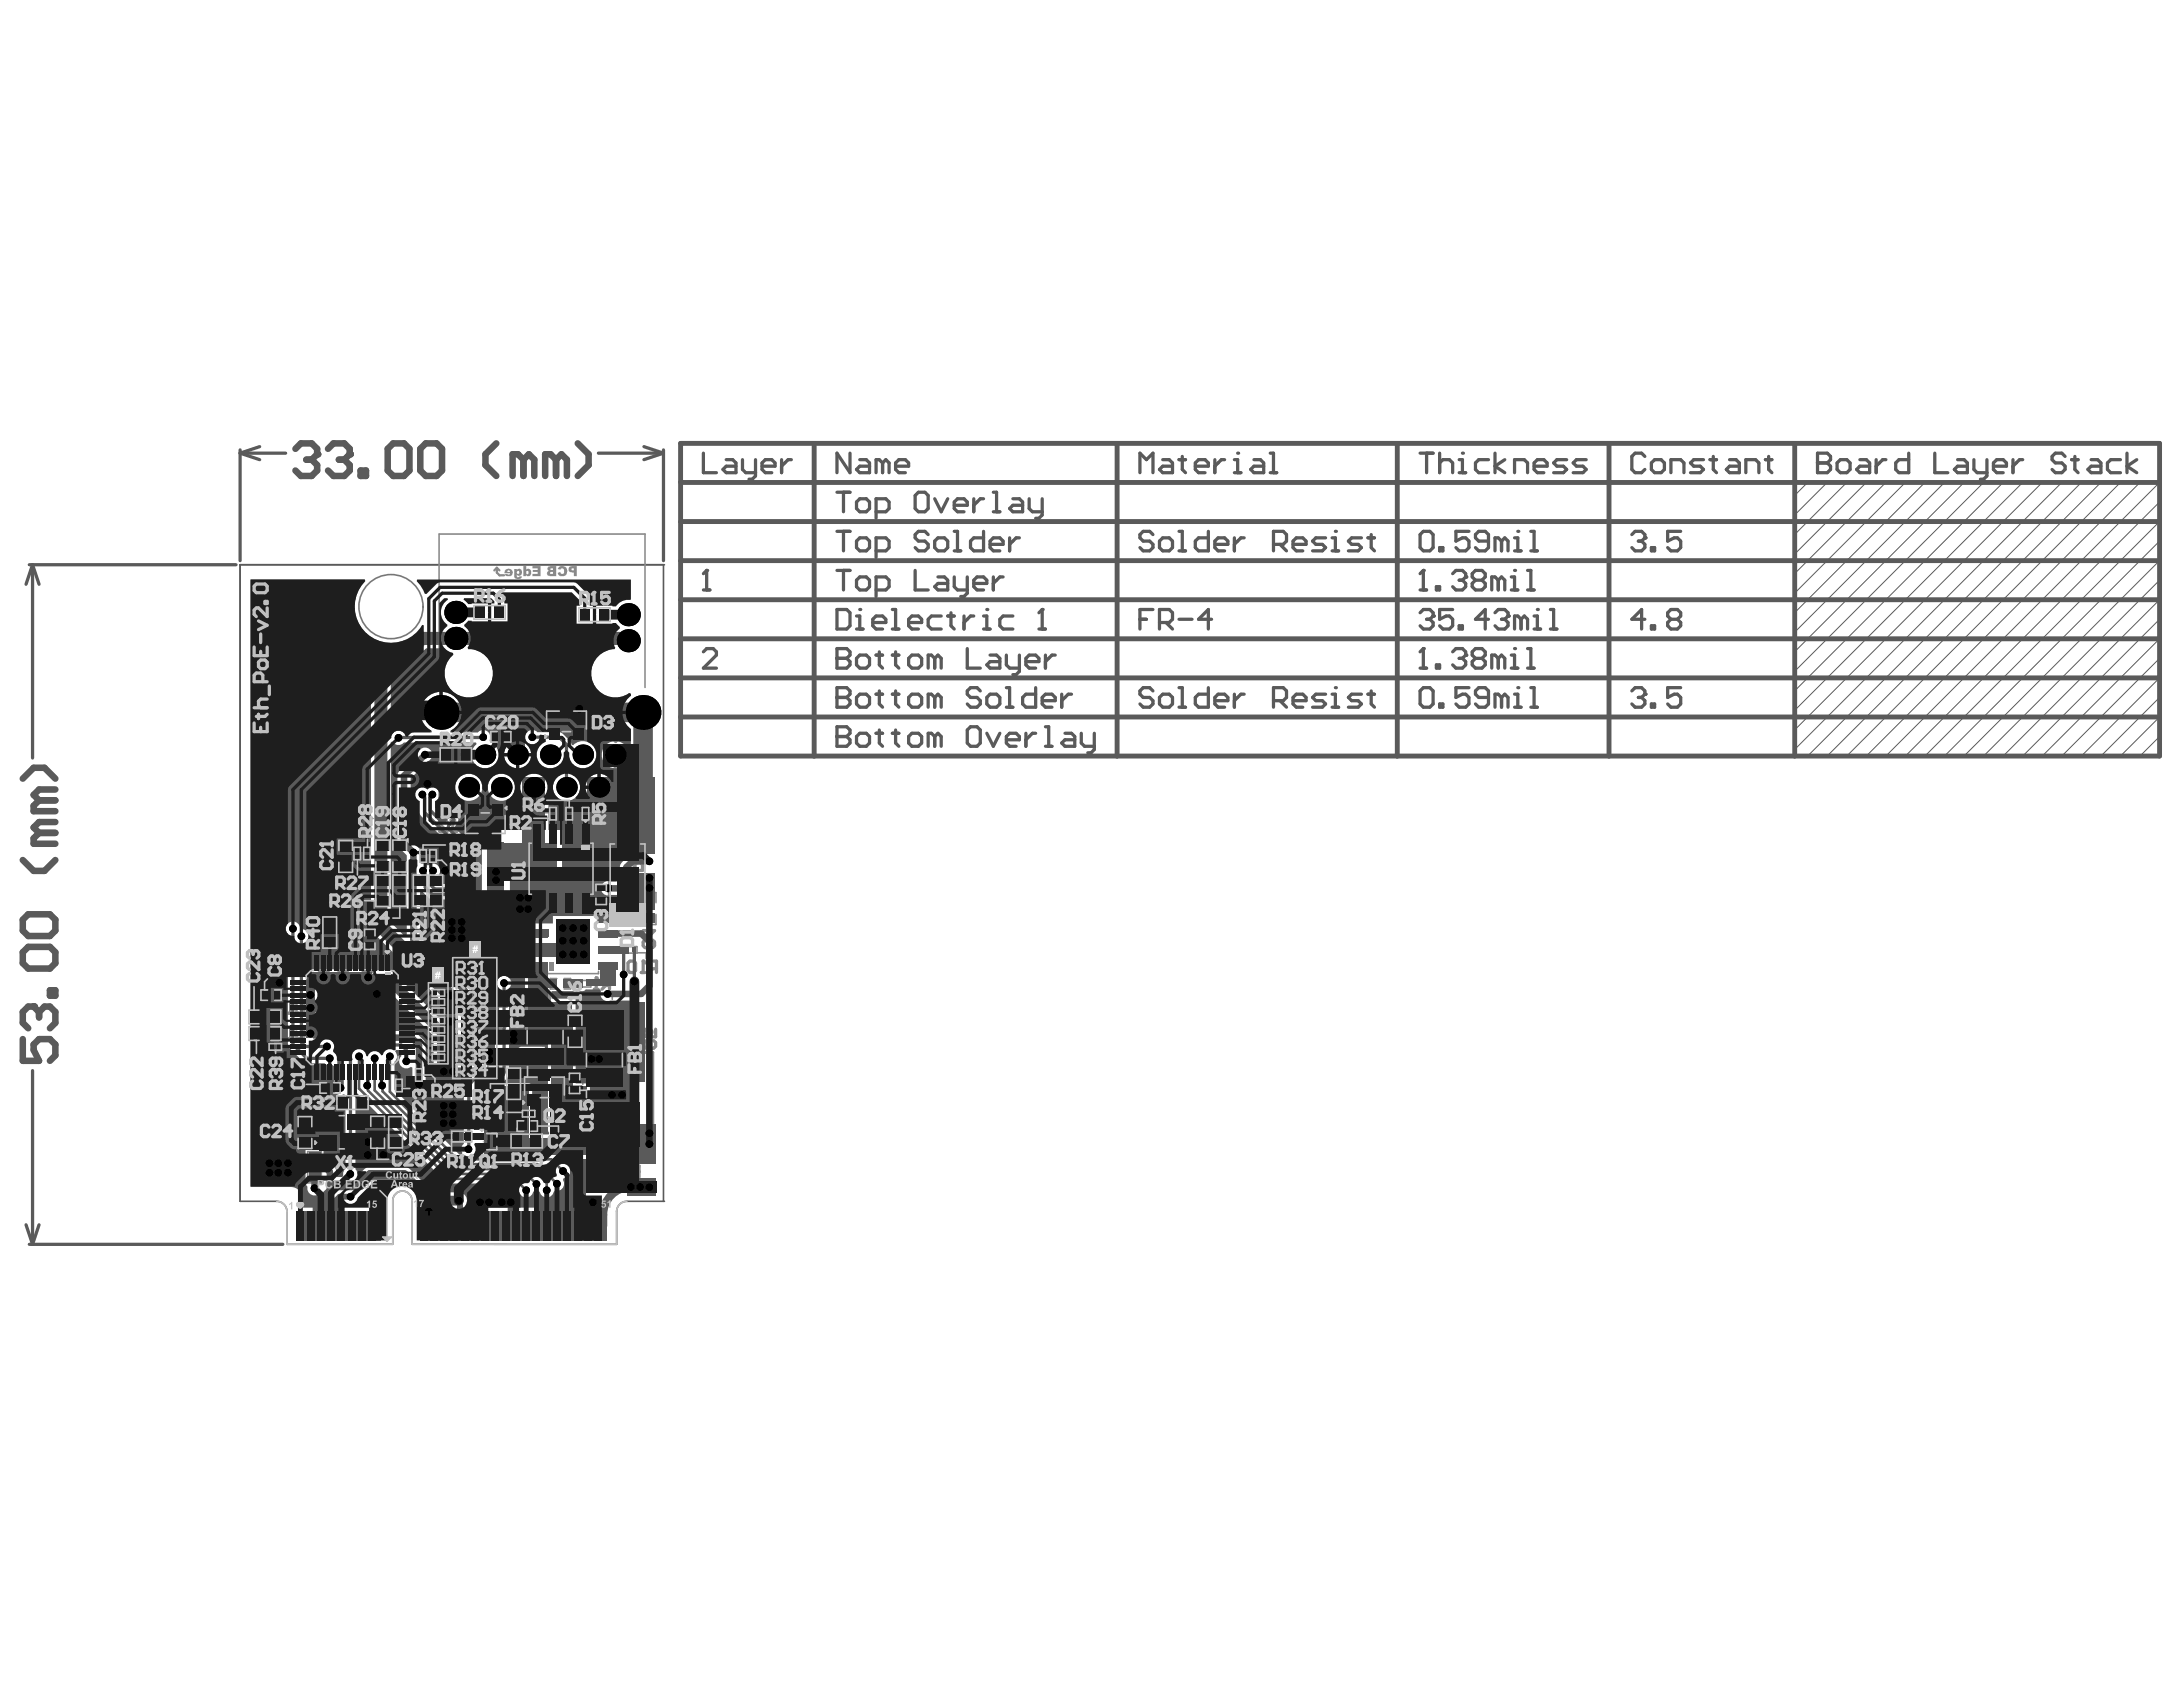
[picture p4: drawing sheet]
<svg xmlns="http://www.w3.org/2000/svg" width="279mm" height="216mm" viewBox="0 0 279 216" stroke-linecap="round" stroke-linejoin="round" font-family="sans-serif">
<g fill="none" stroke="#5a5a5a" stroke-width=".63">
<path d="M87.1 56.7h189.3v40.1h-189.3zM104.2 56.7v40.1M143 56.7v40.1M178.8 56.7v40.1M205.9 56.7v40.1M229.7 56.7v40.1M87.1 61.7h189.3M87.1 76.8h189.3M87.1 71.8h189.3M87.1 66.7h189.3M87.1 91.8h189.3M87.1 86.8h189.3"/>
<path d="M87.1 81.8h189.3"/>
</g>
<g fill="none" stroke="#5a5a5a" stroke-width=".13">
<path d="M231.4 61.7l-1.7 1.7M233.9 61.7l-4.2 4.2M236.4 61.7l-6.7 6.7M238.9 61.7l-9.2 9.2M241.4 61.7l-11.7 11.7M243.9 61.7l-14.2 14.2M246.4 61.7l-16.7 16.7M248.9 61.7l-19.2 19.2M251.4 61.7l-21.7 21.7M253.9 61.7l-24.2 24.2M256.4 61.7l-26.7 26.7M258.9 61.7l-29.2 29.2"/>
<path d="M261.4 61.7l-31.7 31.7M263.9 61.7l-34.2 34.2M266.4 61.7l-35 35.1M268.9 61.7l-35 35.1M271.4 61.7l-35 35.1M273.9 61.7l-35 35.1M276.4 79.3l-17.5 17.5M276.4 76.8l-20 20M276.4 74.3l-22.5 22.5M276.4 71.8l-25 25M276.4 69.2l-27.5 27.6M276.4 66.7l-30 30.1"/>
<path d="M276.4 64.2l-32.5 32.6M276.4 61.7l-35 35.1M276.4 94.3l-2.5 2.5M276.4 91.8l-5 5M276.4 89.3l-7.5 7.5M276.4 86.8l-10 10M276.4 84.3l-12.5 12.5M276.4 81.8l-15 15"/>
</g>
<path d="M90 58v2.5h1.7M92.9 58.8h.9l.4 .4v1.3h-1.3l-.4-.4 .4-.4h1.3M95 58.8v1.3l.4 .4h1.3M96.7 58.8v2.1l-.4 .4h-.4M97.5 59.7h1.7v-.5l-.4-.4h-.9l-.4 .4v.9l.4 .4h.9M100 58.8v1.7M101.3 58.8h-.4l-.9 .9M90 75.5h.9M90.4 73v2.5M90 83.4l.4-.4h.9l.4 .4v.4l-1.7 1.7h1.7" fill="none" stroke="#5a5a5a" stroke-width=".42"/>
<circle cx="90.4" cy="73" r=".21" fill="#5a5a5a"/>
<path d="M108.8 58v2.5l-1.7-2.5v2.5M110 58.8h.9l.4 .4v1.3h-1.3l-.4-.4 .4-.4h1.3M113 59.2l-.5-.4h-.4v1.7M113 59.2v1.3M113 59.2l.4-.4 .4 .4v1.3M114.6 59.7h1.7v-.5l-.4-.4h-.9l-.4 .4v.9l.4 .4h.9M90.4 73l-.4 .4M107.1 93v2.5h1.3l.4-.4v-.4l-.4-.4h-1.3" fill="none" stroke="#5a5a5a" stroke-width=".42"/>
<circle cx="107.1" cy="94.3" r=".21" fill="#5a5a5a"/>
<g fill="none" stroke="#5a5a5a" stroke-width=".42">
<path d="M107.1 93h1.3l.4 .4v.4l-.4 .5h-1.3M107.1 88v2.5h1.3l.4-.4v-.4l-.4-.4h-1.3M109.6 94.3l.4-.5h.9l.4 .5v.8l-.4 .4h-.9l-.4-.4zM112.1 93.8h.9M112.5 93.4v1.7l.5 .4M114.2 93.8h.8M114.6 93.4v1.7l.4 .4M116.3 94.3l.4-.5h.8l.5 .5v.8l-.5 .4h-.8l-.4-.4zM119.6 94.3l-.4-.5h-.4v1.7M119.6 94.3v1.2M119.6 94.3l.4-.5 .5 .5v1.2M123.8 93.4l.4-.4h.8l.5 .4v1.7l-.5 .4h-.8l-.4-.4z"/>
<path d="M126.3 93.8l.8 1.7 .9-1.7M128.8 94.7h1.7v-.4l-.4-.5h-.9l-.4 .5v.8l.4 .4h.9M131.3 93.8v1.7M132.6 93.8h-.5l-.8 .9M133.8 93h.4v2.5M133.8 95.5h.8M136.3 93.8h.8l.5 .5v1.2h-1.3l-.4-.4 .4-.4h1.3M138.4 93.8v1.3l.4 .4h1.3M140.1 93.8v2.1l-.5 .4h-.4"/>
</g>
<circle cx="107.1" cy="89.3" r=".21" fill="#5a5a5a"/>
<g fill="none" stroke="#5a5a5a" stroke-width=".42">
<path d="M107.1 88h1.3l.4 .4v.4l-.4 .5h-1.3M107.1 83v2.5h1.3l.4-.4v-.4l-.4-.4h-1.3M109.6 89.3l.4-.5h.9l.4 .5v.8l-.4 .4h-.9l-.4-.4zM112.1 88.8h.9M112.5 88.4v1.7l.5 .4M114.2 88.8h.8M114.6 88.4v1.7l.4 .4M116.3 89.3l.4-.5h.8l.5 .5v.8l-.5 .4h-.8l-.4-.4zM119.6 89.3l-.4-.5h-.4v1.7M119.6 89.3v1.2M119.6 89.3l.4-.5 .5 .5v1.2M125.5 88.4l-.5-.4h-.8l-.4 .4v.4l.4 .5h.8l.5 .4v.4l-.5 .4h-.8l-.4-.4"/>
<path d="M126.3 89.3l.4-.5h.9l.4 .5v.8l-.4 .4h-.9l-.4-.4zM128.8 88h.4v2.5M128.8 90.5h.8M132.6 88v2.5h-1.3l-.4-.4v-.8l.4-.5h1.3M133.4 89.7h1.7v-.4l-.5-.5h-.8l-.4 .5v.8l.4 .4h.8M135.9 88.8v1.7M137.1 88.8h-.4l-.8 .9"/>
</g>
<circle cx="107.1" cy="84.3" r=".21" fill="#5a5a5a"/>
<g fill="none" stroke="#5a5a5a" stroke-width=".42">
<path d="M107.1 78h1.3l.4 .4v1.7l-.4 .4h-1.3zM109.6 78.8h.4v1.7M107.1 83h1.3l.4 .4v.4l-.4 .5h-1.3M109.6 84.3l.4-.5h.9l.4 .5v.8l-.4 .4h-.9l-.4-.4zM109.6 80.5h.9M112.1 83.8h.9M112.5 83.4v1.7l.5 .4M114.2 83.8h.8M114.6 83.4v1.7l.4 .4M116.3 84.3l.4-.5h.8l.5 .5v.8l-.5 .4h-.8l-.4-.4zM119.6 84.3l-.4-.5h-.4v1.7M119.6 84.3v1.2"/>
<path d="M119.6 84.3l.4-.5 .5 .5v1.2M123.8 83v2.5h1.7M126.7 83.8h.9l.4 .5v1.2h-1.3l-.4-.4 .4-.4h1.3M128.8 83.8v1.3l.4 .4h1.3M130.5 83.8v2.1l-.4 .4h-.5M131.3 84.7h1.7v-.4l-.4-.5h-.9l-.4 .5v.8l.4 .4h.9M133.8 83.8v1.7M135.1 83.8h-.5l-.8 .9"/>
</g>
<circle cx="110" cy="78" r=".21" fill="#5a5a5a"/>
<path d="M111.7 79.7h1.7v-.4l-.4-.5h-.9l-.4 .5v.8l.4 .4h.9M114.2 78h.4v2.5M116.3 79.7h1.7v-.4l-.5-.5h-.8l-.4 .5v.8l.4 .4h.8M120.5 78.8h-1.3l-.4 .5v.8l.4 .4h1.3M121.3 78.8h.8M121.7 78.4v1.7l.4 .4M123.4 78.8v1.7M124.6 78.8h-.4l-.8 .9M125.9 78.8h.4v1.7M114.2 80.5h.8M125.9 80.5h.8" fill="none" stroke="#5a5a5a" stroke-width=".42"/>
<circle cx="126.3" cy="78" r=".21" fill="#5a5a5a"/>
<path d="M129.6 78.8h-1.2l-.4 .5v.8l.4 .4h1.2M133.4 78v2.5M133 80.5h.8" fill="none" stroke="#5a5a5a" stroke-width=".42"/>
<circle cx="133.4" cy="78" r=".21" fill="#5a5a5a"/>
<g fill="none" stroke="#5a5a5a" stroke-width=".42">
<path d="M148.8 58.8h.9l.4 .4v1.3h-1.3l-.4-.4 .4-.4h1.3M150.9 58.8h.8M151.3 58.4v1.7l.4 .4M153 59.7h1.7v-.5l-.5-.4h-.8l-.4 .4v.9l.4 .4h.8M155.5 58.8v1.7M156.7 58.8h-.4l-.8 .9M158 58.8h.4v1.7M107.1 73h1.7M107.1 68h1.7M107.1 63h1.7M108 63v2.5M108 68v2.5"/>
<path d="M108 73v2.5M109.6 74.3l.4-.5h.9l.4 .5v.8l-.4 .4h-.9l-.4-.4zM109.6 64.2l.4-.4h.9l.4 .4v.9l-.4 .4h-.9l-.4-.4zM109.6 69.2l.4-.4h.9l.4 .4v.9l-.4 .4h-.9l-.4-.4zM112.1 75.5h1.3l.4-.4v-.8l-.4-.5h-1.3v2.5M112.1 70.5h1.3l.4-.4v-.9l-.4-.4h-1.3v2.5M112.1 65.5h1.3l.4-.4v-.9l-.4-.4h-1.3v2.5M117.1 73v2.5h1.7M117.5 63h.9l.4 .4v1.7l-.4 .4h-.9l-.4-.4v-1.7zM118.8 68.4l-.4-.4h-.9l-.4 .4v.4l.4 .4h.9l.4 .5v.4l-.4 .4h-.9l-.4-.4M119.6 63.8l.9 1.7 .8-1.7M120 73.8h.9l.4 .5v1.2h-1.3l-.4-.4 .4-.4h1.3"/>
<path d="M120 68.8h.9l.4 .4v.9l-.4 .4h-.9l-.4-.4v-.9zM122.1 73.8v1.3l.4 .4h1.3M122.1 64.7h1.7v-.5l-.4-.4h-.9l-.4 .4v.9l.4 .4h.9M122.1 68h.4v2.5M122.1 70.5h.9M123.8 73.8v2.1l-.4 .4h-.4M124.6 74.7h1.7v-.4l-.4-.5h-.9l-.4 .5v.8l.4 .4h.9M124.6 63.8v1.7M125.9 68v2.5h-1.3l-.4-.4v-.9l.4-.4h1.3M125.9 63.8h-.4l-.9 .9M126.7 69.7h1.7v-.5l-.4-.4h-.9l-.4 .4v.9l.4 .4h.9M127.1 73.8v1.7"/>
<path d="M127.1 63h.5v2.5M127.1 65.5h.9M128.4 73.8h-.4l-.9 .9M129.2 68.8v1.7M129.6 63.8h.9l.4 .4v1.3h-1.3l-.4-.4 .4-.4h1.3M130.5 68.8h-.4l-.9 .9M131.7 63.8v1.3l.4 .4h1.3M133.4 78l-.4 .4M133.4 63.8v2.1l-.4 .4h-.4M145.9 60.5v-2.5l.8 .8 .9-.8v2.5M158 60.5h.8"/>
</g>
<circle cx="158.4" cy="58" r=".21" fill="#5a5a5a"/>
<g fill="none" stroke="#5a5a5a" stroke-width=".42">
<path d="M160.5 58.8h.8l.4 .4v1.3h-1.2l-.4-.4 .4-.4h1.2M162.6 58h.4v2.5M162.6 60.5h.8M147.6 88.4l-.5-.4h-.8l-.4 .4v.4l.4 .5h.8l.5 .4v.4l-.5 .4h-.8l-.4-.4M148.8 88.8h.9l.4 .5v.8l-.4 .4h-.9l-.4-.4v-.8zM150.9 88h.4v2.5M150.9 90.5h.8M154.7 88v2.5h-1.3l-.4-.4v-.8l.4-.5h1.3M155.5 89.7h1.7v-.4l-.5-.5h-.8l-.4 .5v.8l.4 .4h.8M158 88.8v1.7M159.2 88.8h-.4l-.8 .9M163 89.7h1.2l.5-.4v-.9l-.5-.4h-1.2v2.5"/>
<path d="M163.8 89.7l.9 .8M165.5 89.7h1.7v-.4l-.5-.5h-.8l-.4 .5v.8l.4 .4h.8M169.7 88.8h-1.3l-.4 .5 .4 .4h.8l.5 .4-.5 .4h-1.2M170.5 90.5h.8M170.5 88.8h.4v1.7"/>
</g>
<circle cx="170.9" cy="88" r=".21" fill="#5a5a5a"/>
<g fill="none" stroke="#5a5a5a" stroke-width=".42">
<path d="M145.9 79.3h.8M147.6 78h-1.7v2.5M147.6 68.4l-.5-.4h-.8l-.4 .4v.4l.4 .4h.8l.5 .5v.4l-.5 .4h-.8l-.4-.4M148.4 79.7h1.3l.4-.4v-.9l-.4-.4h-1.3v2.5M148.8 68.8h.9l.4 .4v.9l-.4 .4h-.9l-.4-.4v-.9zM149.2 79.7l.9 .8M150.9 79.3h1.7M150.9 68h.4v2.5M150.9 70.5h.8M154.7 68v2.5h-1.3l-.4-.4v-.9l.4-.4h1.3M155.1 79.3h-1.7l1.3-1.3v2.5M155.5 69.7h1.7v-.5l-.5-.4h-.8l-.4 .4v.9l.4 .4h.8"/>
<path d="M158 68.8v1.7M159.2 68.8h-.4l-.8 .9M163 69.7h1.2l.5-.5v-.8l-.5-.4h-1.2v2.5M163.8 69.7l.9 .8M165.5 69.7h1.7v-.5l-.5-.4h-.8l-.4 .4v.9l.4 .4h.8M169.7 68.8h-1.3l-.4 .4 .4 .5h.8l.5 .4-.5 .4h-1.2M170.5 70.5h.8M170.5 68.8h.4v1.7M174.2 88.8h-1.2l-.4 .5 .4 .4h.8l.4 .4-.4 .4h-1.2M175.1 88.8h.8M175.5 88.4v1.7l.4 .4"/>
</g>
<circle cx="170.9" cy="68" r=".21" fill="#5a5a5a"/>
<path d="M181.8 58h1.6M182.6 58v2.5M184.3 58v2.5M184.3 59.2l.4-.4h.8l.4 .4v1.3M186.8 58.8h.4v1.7M174.2 68.8h-1.2l-.4 .4 .4 .5h.8l.4 .4-.4 .4h-1.2M175.1 68.8h.8M175.5 68.4v1.7l.4 .4M186.8 60.5h.8" fill="none" stroke="#5a5a5a" stroke-width=".42"/>
<circle cx="187.2" cy="58" r=".21" fill="#5a5a5a"/>
<g fill="none" stroke="#5a5a5a" stroke-width=".42">
<path d="M190.5 58.8h-1.2l-.5 .4v.9l.5 .4h1.2M191.3 58v2.5M192.6 58.8l-1.3 .9 1.3 .8M196.3 59.7h1.7v-.5l-.4-.4h-.8l-.5 .4v.9l.5 .4h.8M200.5 58.8h-1.2l-.5 .4 .5 .5h.8l.4 .4-.4 .4h-1.3M203 58.8h-1.2l-.4 .4 .4 .5h.8l.4 .4-.4 .4h-1.2M193.8 60.5v-1.7h1.3l.4 .4v1.3M182.2 88h.8l.4 .4v1.7l-.4 .4h-.8l-.4-.4v-1.7zM184.3 90.1h.4v.4h-.4zM188 88h-1.7v1.3l.9-.5h.4l.4 .5v.8l-.4 .4h-.8l-.5-.4M190.5 89.3h-1.2l-.5-.5v-.4l.5-.4h.8l.4 .4v1.7l-.4 .4h-.8l-.5-.4M192.2 89.3l-.4-.5h-.5v1.7"/>
<path d="M192.2 89.3v1.2M192.2 89.3l.4-.5 .4 .5v1.2M193.8 90.5h.9M193.8 88.8h.5v1.7"/>
</g>
<circle cx="194.3" cy="88" r=".21" fill="#5a5a5a"/>
<path d="M181.8 85.5h.8M182.2 83v2.5M195.9 90.5h.9M195.9 88h.4v2.5" fill="none" stroke="#5a5a5a" stroke-width=".42"/>
<circle cx="182.2" cy="83" r=".21" fill="#5a5a5a"/>
<path d="M182.2 83l-.4 .4M183.8 85.1h.5v.4h-.5zM185.9 83.4l.4-.4h.9l.4 .4v.4" fill="none" stroke="#5a5a5a" stroke-width=".42"/>
<circle cx="187.6" cy="83.8" r=".21" fill="#5a5a5a"/>
<path d="M186.8 84.3h.4M187.2 84.3l.4 .4v.4l-.4 .4h-.9l-.4-.4M187.6 83.8l-.4 .5M188.8 84.3h.9M188.8 84.3l-.4 .4v.4l.4 .4h.9l.4-.4v-.4l-.4-.4M188.8 84.3l-.4-.5v-.4l.4-.4h.9l.4 .4v.4l-.4 .5M191.8 84.3l-.5-.5h-.4v1.7M191.8 84.3v1.2M191.8 84.3l.4-.5 .4 .5v1.2M193.4 85.5h.9M193.4 83.8h.4v1.7" fill="none" stroke="#5a5a5a" stroke-width=".42"/>
<circle cx="193.8" cy="83" r=".21" fill="#5a5a5a"/>
<path d="M181.8 78.4l.4-.4h.8l.4 .4v.4M195.5 85.5h.8M195.5 83h.4v2.5" fill="none" stroke="#5a5a5a" stroke-width=".42"/>
<circle cx="183.4" cy="78.8" r=".21" fill="#5a5a5a"/>
<path d="M182.6 79.3h.4M183 79.3l.4 .4v.4l-.4 .4h-.8l-.4-.4M183.4 78.8l-.4 .5M185.9 78h-1.6v1.3l.8-.5h.4l.4 .5v.8l-.4 .4h-.8l-.4-.4M190.5 79.3h-1.7l1.3-1.3v2.5M191.3 78.4l.5-.4h.8l.4 .4v.4M186.8 80.1h.4v.4h-.4z" fill="none" stroke="#5a5a5a" stroke-width=".42"/>
<circle cx="193" cy="78.8" r=".21" fill="#5a5a5a"/>
<path d="M192.2 79.3h.4M192.6 79.3l.4 .4v.4l-.4 .4h-.8l-.5-.4M193 78.8l-.4 .5M194.7 79.3l-.4-.5h-.5v1.7M194.7 79.3v1.2M194.7 79.3l.4-.5 .4 .5v1.2M196.3 78.8h.5v1.7M196.3 80.5h.9" fill="none" stroke="#5a5a5a" stroke-width=".42"/>
<circle cx="196.8" cy="78" r=".21" fill="#5a5a5a"/>
<path d="M181.8 75.5h.8M182.2 73v2.5M198.4 78h.4v2.5M198.4 80.5h.9" fill="none" stroke="#5a5a5a" stroke-width=".42"/>
<circle cx="182.2" cy="73" r=".21" fill="#5a5a5a"/>
<path d="M182.2 73l-.4 .4M183.8 75.1h.5v.4h-.5zM185.9 73.4l.4-.4h.9l.4 .4v.4" fill="none" stroke="#5a5a5a" stroke-width=".42"/>
<circle cx="187.6" cy="73.8" r=".21" fill="#5a5a5a"/>
<path d="M186.8 74.3h.4M187.2 74.3l.4 .4v.4l-.4 .4h-.9l-.4-.4M187.6 73.8l-.4 .5M188.8 74.3h.9M188.8 74.3l-.4 .4v.4l.4 .4h.9l.4-.4v-.4l-.4-.4M188.8 74.3l-.4-.5v-.4l.4-.4h.9l.4 .4v.4l-.4 .5M191.8 74.3l-.5-.5h-.4v1.7M191.8 74.3v1.2M191.8 74.3l.4-.5 .4 .5v1.2M193.4 75.5h.9M193.4 73.8h.4v1.7" fill="none" stroke="#5a5a5a" stroke-width=".42"/>
<circle cx="193.8" cy="73" r=".21" fill="#5a5a5a"/>
<path d="M182.2 68h.8l.4 .4v1.7l-.4 .4h-.8l-.4-.4v-1.7zM184.3 70.1h.4v.4h-.4zM188 68h-1.7v1.2l.9-.4h.4l.4 .4v.9l-.4 .4h-.8l-.5-.4M190.5 69.2h-1.2l-.5-.4v-.4l.5-.4h.8l.4 .4v1.7l-.4 .4h-.8l-.5-.4M192.2 69.2l-.4-.4h-.5v1.7M192.2 69.2v1.3M192.2 69.2l.4-.4 .4 .4v1.3M193.8 70.5h.9M193.8 68.8h.5v1.7M195.5 75.5h.8M195.5 73h.4v2.5" fill="none" stroke="#5a5a5a" stroke-width=".42"/>
<circle cx="194.3" cy="68" r=".21" fill="#5a5a5a"/>
<g fill="none" stroke="#5a5a5a" stroke-width=".42">
<path d="M210.5 58.4l-.4-.4h-.8l-.4 .4v1.7l.4 .4h.8l.4-.4M211.4 59.2l.4-.4h.8l.4 .4v.9l-.4 .4h-.8l-.4-.4zM218 58.8h-1.2l-.4 .4 .4 .5h.8l.4 .4-.4 .4h-1.2M218.9 58.8h.8M219.3 58.4v1.7l.4 .4M221.4 58.8h.8l.4 .4v1.3h-1.2l-.5-.4 .5-.4h1.2M226 58.8h.8M226.4 58.4v1.7l.4 .4M195.9 70.5h.9M195.9 68h.4v2.5M213.9 60.5v-1.7h1.2l.4 .4v1.3M223.4 60.5v-1.7h1.3l.4 .4v1.3"/>
<path d="M208.9 88.4l.4-.4h.8l.4 .4v.4"/>
</g>
<circle cx="210.5" cy="88.8" r=".21" fill="#5a5a5a"/>
<path d="M208.9 68.4l.4-.4h.8l.4 .4v.4M210.5 79.3h-1.6l1.2-1.3v2.5M213.9 79.3l-.5-.5v-.4l.5-.4h.8l.4 .4v.4l-.4 .5M213.9 79.3l-.5 .4v.4l.5 .4h.8l.4-.4v-.4l-.4-.4M213.9 79.3h.8M209.7 89.3h.4M210.1 89.3l.4 .4v.4l-.4 .4h-.8l-.4-.4M210.5 88.8l-.4 .5M211.4 90.1h.4v.4h-.4zM211.4 80.1h.4v.4h-.4zM215.1 88h-1.7v1.3l.9-.5h.4l.4 .5v.8l-.4 .4h-.8l-.5-.4" fill="none" stroke="#5a5a5a" stroke-width=".42"/>
<circle cx="210.5" cy="68.8" r=".21" fill="#5a5a5a"/>
<path d="M232.6 58v2.5h1.3l.4-.4v-.4l-.4-.5h-1.3M209.7 69.2h.4M210.1 69.2l.4 .5v.4l-.4 .4h-.8l-.4-.4M210.5 68.8l-.4 .4M211.4 70.1h.4v.4h-.4zM215.1 68h-1.7v1.2l.9-.4h.4l.4 .4v.9l-.4 .4h-.8l-.5-.4" fill="none" stroke="#5a5a5a" stroke-width=".42"/>
<circle cx="232.6" cy="59.2" r=".21" fill="#5a5a5a"/>
<g fill="none" stroke="#5a5a5a" stroke-width=".42">
<path d="M30.7 58l2.5 .8M30.7 58h5.9M30.7 57.6v14.2M33.2 57.2l-2.5 .8M76.6 58h8.3M82.4 57.2l2.5 .8M84.9 58l-2.5 .8M84.9 57.6v14.2M232.6 58h1.3l.4 .4v.4l-.4 .4h-1.3M235.1 59.2l.4-.4h.9l.4 .4v.9l-.4 .4h-.9l-.4-.4zM238 58.8h.9l.4 .4v1.3h-1.3l-.4-.4 .4-.4h1.3M240.1 58.8v1.7"/>
<path d="M241.4 58.8h-.4l-.9 .9M244.3 58v2.5h-1.3l-.4-.4v-.9l.4-.4h1.3M247.6 58v2.5h1.7M250.6 58.8h.8l.4 .4v1.3h-1.2l-.5-.4 .5-.4h1.2M252.6 58.8v1.3l.5 .4h1.2M254.3 58.8v2.1l-.4 .4h-.4M255.1 59.7h1.7v-.5l-.4-.4h-.8l-.5 .4v.9l.5 .4h.8M257.6 58.8v1.7M258.9 58.8h-.4l-.9 .9M264.3 58.4l-.4-.4h-.8l-.5 .4v.4l.5 .4h.8l.4 .5v.4l-.4 .4h-.8l-.5-.4M265.1 58.8h.9M265.6 58.4v1.7l.4 .4"/>
<path d="M267.6 58.8h.9l.4 .4v1.3h-1.3l-.4-.4 .4-.4h1.3M271.4 58.8h-1.3l-.4 .4v.9l.4 .4h1.3M272.2 58v2.5M273.5 58.8l-1.3 .9 1.3 .8M3.7 72.3h26.5M4.2 72.3l.8 2.5M4.2 72.3l-.9 2.5M4.2 72.3v24.7M4.2 137v22.2M3.3 156.7l.9 2.5M3.7 159.2h32.5M5 156.7l-.8 2.5"/>
</g>
<path d="M84.9 72.3h.1M84.9 72.3h-54.2v81.4h4.7a1.31 1.31 0 0 1 1.3 1.4v4.1h13.6v-5.5a1.23 1.23 0 0 1 1.2-1.3 1.23 1.23 0 0 1 1.2 1.3v5.5h26.2v-4.1a1.31 1.31 0 0 1 1.3-1.4h4.7M84.9 72.3v81.4M84.9 153.7h.1" fill="none" stroke="#5a5a5a" stroke-width=".21"/>
<path d="M37.8 57.4l.7-.7h1.4l.7 .7v.7" fill="none" stroke="#5a5a5a" stroke-width=".84"/>
<circle cx="40.6" cy="58.1" r=".42" fill="#5a5a5a"/>
<path d="M39.2 58.8h.7M39.9 58.8l.7 .7v.7l-.7 .7h-1.4l-.7-.7M40.6 58.1l-.7 .7M42 57.4l.7-.7h1.4l.7 .7v.7" fill="none" stroke="#5a5a5a" stroke-width=".84"/>
<circle cx="44.8" cy="58.1" r=".42" fill="#5a5a5a"/>
<g fill="none" stroke="#5a5a5a" stroke-width=".84">
<path d="M43.4 58.8h.7M44.1 58.8l.7 .7v.7l-.7 .7h-1.4l-.7-.7M44.8 58.1l-.7 .7M49.6 57.4l.7-.7h1.4l.7 .7v2.8l-.7 .7h-1.4l-.7-.7zM53.8 57.4l.7-.7h1.4l.7 .7v2.8l-.7 .7h-1.4l-.7-.7zM63.5 56.7l-1.4 1.4v1.4l1.4 1.4M67 58.8l-.7-.7h-.7v2.8M67 58.8v2.1M67 58.8l.7-.7 .7 .7v2.1M71.2 58.8l-.7-.7h-.7v2.8M71.2 58.8v2.1M71.2 58.8l.7-.7 .7 .7v2.1"/>
<path d="M73.9 56.7l1.4 1.4v1.4l-1.4 1.4M46.2 60.2h.6v.7h-.6zM2.9 133v2.8h2.1l-.7-1.4v-.7l.7-.7h1.4l.7 .7v1.4l-.7 .7M4.3 128.8h-.7l-.7 .7v1.4l.7 .7"/>
</g>
<circle cx="4.3" cy="128.8" r=".42" fill="#5a5a5a"/>
<g fill="none" stroke="#5a5a5a" stroke-width=".84">
<path d="M2.9 99.6l1.4-1.3h1.4l1.4 1.3M2.9 117.7l.7-.7h2.8l.7 .7v1.4l-.7 .7h-2.8l-.7-.7zM2.9 110.1l1.4 1.4h1.4l1.4-1.4M5 106.6l-.7 .7v.7h2.8M5 102.4l-.7 .7v.7h2.8M5 106.6h2.1M5 102.4h2.1M7.1 105.2h-2.1l-.7 .7 .7 .7M7.1 101h-2.1l-.7 .7 .7 .7M2.9 121.9l.7-.7h2.8l.7 .7v1.4l-.7 .7h-2.8l-.7-.7zM4.3 128.8l.7 .7M5 129.5v.7"/>
<path d="M5 129.5l.7-.7h.7l.7 .7v1.4l-.7 .7M6.4 126.7h.7v.7h-.7z"/>
</g>
<circle cx="50" cy="77.6" r="4.1" fill="none" stroke="#787878" stroke-width=".21"/>
<g fill="#8c8c8c">
<path d="M40.5 87.5h3.2v1h-1.1v1.1h1.1v1h-3.2v-1h1.3v-1.1h-1.3z"/>
<path d="M40.8 84.4l.6-.4 .6 .2 .4 .4 .3 1.1 .2 .2 .2-.1 .1-.3-.1-.2-.3-.2v-1l.6 .3 .3 .4 .1 .6-.1 .7-.2 .5-.6 .3-.6-.2-.3-.5-.3-1-.3-.2-.3 .2v.3l.1 .4 .4 .1-.1 1-.7-.3-.2-.3-.2-.7 .1-.8z"/>
<path d="M37.7 91.7l1.1-.1 .3 .2 .1 .4-.2 .4 .2 .2v.2l-.2 .4h.2v.4h-1.5l.1-.4h.9l.2-.2v-.1l-.2-.2h-.9l-.1-.4h1l.2-.1v-.2l-.2-.2h-.9z"/>
<path d="M39.4 88.4h.3v.4h-.3z"/>
<path d="M37.8 88.4h1.4v.4h-1.4z"/>
<path d="M37.8 85.2h.9l.4 .1 .1 .4-.2 .4h.2v.4h-1.4v-.4h.9l.2-.4-.2-.1-.9-.1z"/>
<path d="M37.8 84.1h.3v.3h.8v-.3h.3v.3h.5l-.2 .4h-.3v.1h-.3v-.1l-1.1-.1-.1-.2z"/>
<path d="M37.7 89.2h2v.4h-2z"/>
<path d="M37.9 95.9l.3-.2 .1 .4-.3 .1v.3l.2 .1 .4 .1 .2-.1 .1-.2v-.2l-.2-.1 .1-.4 .2 .1 .2 .5-.1 .5-.5 .3-.6-.2-.3-.4z"/>
<path d="M36.5 82.6l.5-.4 .6-.2h6.5l.9 .3 .5 .7 .2 .4v19l-.4-.5v-18.4l-.1-.4-.5-.5-.6-.2h-6.5l-.6 .3-.4 .4-.1 .5v15.3l-.4 .3v-15.8l.1-.4z"/>
<path d="M35.8 99.6l.5-.4 .6-.3 1.5-.4h1.4l1.3 .4 1.3 .6 1.2 1 4.3 4.3-3.8 .9-2.1 .2h-1.8l-1.6-.5-.8-.4-.7-.5-.7-.8-.5-.7-.4-.8-.2-.7v-.5l.1-.7 .6 .4 .5 1.8 .8 1.6-.6-1.6-.2-1.4 1.5 .9 .4 1.4 .7 1.3-.5-1.3-.2-1.3 1.4 .6 .5 1.4 .5 1-.4-1.2-.2-1 1.4 .3 .5 1.1 .4 .8-.4-1-.2-.8 1.1 .2 .7 1.1-.5-1 1.5 .2 1.6 .4-1.9-.6-1.9-.3 1.2-.7-.8 .2-.7 .4-1.9-.6 2.2-1.1-1.4 .4-1.2 .5-1.4-.6 1.6-.7 1.8-.8-1.9 .5-1.9 .8-1.6-1 1.8-.8 2.3-.7-.9 .1-1.3 .3-1.2 .4-1.1 .5-.5-.4z"/>
<path d="M37.9 90.1l-.2 .4 .2 .4h-.7v.4h2v-.4h-.2l.2-.5-.2-.4-.3-.1h-.3zM38.1 90.4l.2-.1h.4l.2 .1v.3l-.2 .2h-.5l-.2-.2z"/>
<path d="M37.7 94.8a.76 .76 0 0 0 1.5 0 .76 .76 0 0 0-1.5 0zM38.1 94.5l.3-.1 .3 .1 .2 .2v.2l-.3 .2h-.4l-.2-.3z"/>
<path d="M40.8 91.4l-.2 .4-.2 .5 .1 .6 .2 .5 .3 .3 .5 .1h.4l.5-.2 .3-.4 .2-.5-.1-.7-.2-.4-.4-.4-.4-.1-.5 .1zM41.2 92.2l.3-.2 .5 .1 .2 .2v.3l-.3 .3h-.6l-.3-.3v-.3z"/>
<path d="M37.7 86.8v.3l.2 .1-.2 .3v.2l.2 .4h.3l.2-.1 .2-.6a.12 .12 0 0 1 .1-.2 .12 .12 0 0 1 .1 .1l.1 .2-.2 .2 .1 .4 .3-.2 .1-.2v-.5l-.1-.2-.2-.1zM38.1 87.3l.3-.1-.2 .5-.2-.1z"/>
<path d="M40.5 93.9v1.1l1.1 .6 .2 .4-1.3 .1v1h3.2v-2.2l-.3-.6-.4-.2-.5 .1-.4 .2-.2 .5-.4-.5zM42.5 95.2l.3-.1 .2 .1 .1 .8h-.7z"/>
</g>
<g fill="none" stroke="#8c8c8c" stroke-width=".21">
<path d="M56.2 88v-19.7h26.4v19.7M56.2 95.1v8.9h26.4v-8.9M62.3 117.2h2.4v5.3h-2.4zM64.7 115.4h.9v1.8M65.3 117.3h1.4v2.6h-1.4zM66.1 111.9h1M66.6 111.4v1M67 107.6v-1.4l1.5-1.5h9.4v3.3M70.1 116.7v-.3h6.5v.3M77.9 112.4v3.3h-9.4l-1.5-1.4v-1.4M79.6 115.9h.9v1.6h-.9zM80.9 115.9h.9v1.6h-.9z"/>
<path d="M81.5 112v3.9M82.2 115.5v-1.3h1.8v1.3M82.2 117v1.3h1.8v-1.3M40.7 127.1v.9h1.4v-.9M40.7 126.2v-.8h1.4v.8M41 128.3h-.8v1.3h.8M41 131.6h-.8v1.3h.8M42 128.3h.8v1.3h-.8M42 131.6h.8v1.3h-.8M43.2 127.1v.9h1.3v-.9M43.2 126.2v-.8h1.3v.8M46.5 127.1v.9h1.3v-.9"/>
<path d="M46.5 126.2v-.8h1.3v.8M62.4 138.8v-2.4h12.2v2.4M63.8 134.2v.9h1M65.8 134.4h-.8v1.3h.8M66.8 134.4h.8v1.3h-.8M67.2 123.4l.2 .2-.2 .3zM67.9 134.2h4v1.8h-4zM70.1 124.3v.3h6.5v-.3M70.5 127.1h7.9v.8M71.3 125.2h-.9v1.4h.9M72.2 125.2h.8v1.4h-.8M74 125.5h1.6v.8h-1.6z"/>
<path d="M78.4 132.5v.7h-7.9M79.9 121.1h1.6v.9h-1.6zM81.5 121.9h1.2v.8M39.4 147.4h1.7v4h-1.7zM62.4 144.9v2.5h12.2v-2.5M76 148.4h1.3M76 151h1.3"/>
</g>
<path d="M66.7 117.2v2.7" fill="none" stroke="#8c8c8c" stroke-width=".13"/>
<path d="M77.2 134.7h-1.3v12.2h1.3M82.3 134.7h1.2v12.2h-1.2M82.3 148.1h1.2M82.9 147.4v1.4" fill="none" stroke="#8c8c8c" stroke-width=".42"/>
<path d="M63.6 72.7l.3 .3M63.6 72.7l-.3 .3M63.6 72.7v.6l.3 .3h.6" fill="none" stroke="#8c8c8c" stroke-width=".29"/>
<path d="M78.6 98.4l.2-.2 .2 .2zM78.6 94.7h.4l-.2 .2zM80.4 96.5l.2-.2v.4z" fill="none" stroke="#8c8c8c" stroke-width=".33"/>
<g fill="#8c8c8c">
<path d="M70.3 123.1h.6v1.1h-.6z" fill-rule="evenodd"/>
<path d="M66.8 127.1h3.7v1h-3.7z" fill-rule="evenodd"/>
<path d="M66.8 128h1.8v4.9h-1.8z" fill-rule="evenodd"/>
<path d="M66.8 132.2h3.7v1.1h-3.7z" fill-rule="evenodd"/>
</g>
<g fill="#8c8c8c">
<path d="M33.2 105.8h.2v1.1l1.2-1h.2v1.1h-.2v-.9l-1.2 1h-.2z"/>
<path d="M33.2 104.4h.2v1h.5v-.9h.2v.9h.5v-.9h.2v1.1h-1.6z"/>
<path d="M33.3 99.1l.4-.3 .1 .2a.52 .52 0 0 0-.4 .7 .52 .52 0 0 0 .7 .3 .5 .5 0 0 0 .5-.4 .5 .5 0 0 0-.3-.6l.1-.2a.75 .75 0 0 1 .3 1.1 .75 .75 0 0 1-1 .3 .74 .74 0 0 1-.4-1.1z"/>
<path d="M33.2 91h1.6v.2h-1.2l1.2 .8v.2h-1.6v-.2h1.3l-1.3-.8z"/>
<path d="M33.2 89.7h.7v-.7h.2v.7h.5v-.8h.2v1.1h-1.6z"/>
<path d="M33.2 84.5h1.4v-.5h.2v1.2h-.2v-.5h-1.4z"/>
<path d="M33.2 80.4h1.6v.2h-1.6z"/>
<path d="M33.2 78.8h1.6v.2h-1.2l1.2 .8v.2h-1.6v-.2h1.3l-1.3-.8z"/>
<path d="M33.2 77.8h1.4v-.5h.2v1.2h-.2v-.5h-1.4z"/>
<path d="M71.5 72.6h.1a.65 .65 0 0 1 .9 .1 .65 .65 0 0 1-.2 .9 .65 .65 0 0 1-.9-.2v-.1l.3-.1a.27 .27 0 0 0 .3 .2 .27 .27 0 0 0 .2-.4 .24 .24 0 0 0-.2-.3 .24 .24 0 0 0-.3 .2l-.3-.1z"/>
<path d="M68.1 72.4h1.1v1.3h-1.1v-.3h.7v-.2h-.6v-.3h.6v-.2h-.7z"/>
<path d="M34.2 103.2a.29 .29 0 0 1 .3-.1 .29 .29 0 0 1 .2 .3v.5h-.6zM33.2 102.7v.3l.6 .3 .1 .2v.4h-.7v.2h1.6v-.7a.44 .44 0 0 0-.4-.6 .44 .44 0 0 0-.5 .5l-.2-.3z"/>
<path d="M33.4 101.5h.1a.65 .65 0 0 1 .8-.2 .65 .65 0 0 1 .3 .7 .64 .64 0 0 1-.8 .4 .64 .64 0 0 1-.4-.8zM33.2 101.8a.8 .8 0 0 0 1.6 0 .8 .8 0 0 0-1.6 0z"/>
<path d="M33.9 97.7l.8 .3-.8 .2zM33.2 97.2v.3l.5 .2v.6l-.5 .2v.2l1.6-.6v-.2z"/>
<path d="M34.2 96.1a.29 .29 0 0 1 .3-.1 .29 .29 0 0 1 .2 .3v.5h-.6zM33.2 95.6v.3l.3 .2a.42 .42 0 0 1 .4 .5v.2h-.7v.2h1.6v-.7a.44 .44 0 0 0-.4-.5 .44 .44 0 0 0-.5 .4z"/>
<path d="M34.2 94.6a.27 .27 0 0 1 .3 0 .27 .27 0 0 1 .1 .3v.3h-.4zM33.4 94.5a.3 .3 0 0 1 .4 0 .3 .3 0 0 1 .1 .3v.4h-.5zM33.3 94.4l-.1 1.1h1.6v-.7a.41 .41 0 0 0-.2-.4 .41 .41 0 0 0-.5 .1 .45 .45 0 0 0-.4-.3 .45 .45 0 0 0-.4 .2z"/>
<path d="M33.5 92.9a.62 .62 0 0 1 .9-.1 .62 .62 0 0 1 .1 .9h-.1a.63 .63 0 0 1-.8 0 .63 .63 0 0 1-.1-.8zM33.3 92.8a.81 .81 0 0 0 .5 1.2 .81 .81 0 0 0 1-.8 .84 .84 0 0 0-.6-.7 .84 .84 0 0 0-.9 .3z"/>
<path d="M33.5 87.5l.3-.1a.57 .57 0 0 1 .9 .5 .57 .57 0 0 1-.9 .5 .54 .54 0 0 1-.3-.9zM33.4 87.3a.81 .81 0 0 0 .3 1.3 .81 .81 0 0 0 1.1-.6 .83 .83 0 0 0-.5-.8 .83 .83 0 0 0-.9 .1z"/>
<path d="M33.5 85.8l.1-.1a.58 .58 0 0 1 .9 .1 .58 .58 0 0 1-.1 .8l-.2 .1a.6 .6 0 0 1-.6-.1 .6 .6 0 0 1-.2-.7zM33.2 86.2a.8 .8 0 0 0 1.6 0 .8 .8 0 0 0-1.6 0z"/>
<path d="M34.1 82.8a.29 .29 0 0 1 .4 0 .29 .29 0 0 1 .1 .3v.4h-.5zM34 82.7l-.1 .3v.5h-.7v.2h1.6v-.6a.49 .49 0 0 0-.2-.5 .49 .49 0 0 0-.6 .1z"/>
<path d="M34.2 81.3a.27 .27 0 0 1 .3-.1 .27 .27 0 0 1 .2 .3v.5h-.6zM33.2 80.9v.2l.3 .2a.5 .5 0 0 1 .4 .5v.2h-.7v.3h1.6v-.8a.44 .44 0 0 0-.4-.5 .44 .44 0 0 0-.5 .4l-.1-.2z"/>
<path d="M73.2 72.8l.2-.1v.3h-.2zM72.9 72.6a.42 .42 0 0 0-.1 .5 .42 .42 0 0 0 .4 .2h.2v.4h.4v-1.3h-.6z"/>
<path d="M70.4 72.8l.4-.1v.2h-.3zM70.4 73.3l.4-.1v.2h-.4zM70.1 72.6v.3l.2 .2a.34 .34 0 0 0-.3 .4 .34 .34 0 0 0 .4 .2h.8v-1.3h-.8z"/>
<path d="M67 72.4v1.3h.3l.1-.1a.37 .37 0 0 0 .4 .1 .37 .37 0 0 0 .2-.5 .37 .37 0 0 0-.2-.4 .37 .37 0 0 0-.4 .1v-.5zM67.4 73.1a.2 .2 0 0 1 .2 .2 .2 .2 0 0 1-.2 .1z"/>
<path d="M66.2 73.1l.1-.1a.19 .19 0 0 1 .2 .3 .2 .2 0 0 1-.4 0zM65.8 72.8v.9a.51 .51 0 0 0 .4 .4 .51 .51 0 0 0 .6-.2v-.2l-.4 .1-.1 .1h-.1l-.1-.3a.43 .43 0 0 0 .6-.1 .43 .43 0 0 0 0-.6 .32 .32 0 0 0-.6 0v-.1z"/>
<path d="M65 73h.2l.1 .2h-.4zM64.6 73v.4h.7l-.1 .1h-.2l-.1-.1-.3 .1a.54 .54 0 0 0 .7 .3 .54 .54 0 0 0 .3-.7l-.2-.2a.58 .58 0 0 0-.8 .1z"/>
</g>
<path d="M57.2 105.2l-.2-.2h-.5l-.3 .2v.2l1 1h-1M57.7 105h.5M58 105v1.2l.2 .2h.2l.3-.2M79.4 106.1l-.2-.2h-.5l-.2 .2v.2l.9 1h-.9M79.9 106.1l.3-.2h.4l.3 .2v1l-.3 .2h-.4l-.3-.2M82.7 133.2l-.2 .2v.5l.2 .2h1l.2-.2v-.5l-.2-.2M83.9 131.7v1h-.7l.2-.5v-.2l-.2-.3h-.5l-.2 .3v.4l.2 .3M39.5 146.8h1.5v-.7l-.3-.3h-.5l-.2 .3v.7M39.5 145.8l.5 .5M39.5 144.9v.5M39.5 145.1h1.5" fill="none" stroke="#8c8c8c" stroke-width=".42"/>
<circle cx="41" cy="145.1" r=".21" fill="#8c8c8c"/>
<path d="M39.5 143.2v.9l1-.9h.2l.3 .2v.5l-.3 .2M41 145.1l-.3 .3M59.3 142.8h.5M59.6 141.3v1.5M61.3 141.3v1.5h-1" fill="none" stroke="#8c8c8c" stroke-width=".42"/>
<circle cx="59.6" cy="141.3" r=".21" fill="#8c8c8c"/>
<path d="M65.3 120.4v1l1-1h.2l.2 .2v.5l-.2 .3M66.7 121.8h-1.2l-.2 .3v.5l.2 .2h1.2M82.1 124.5h.5M82.3 123v1.5M83.5 124l-.5 .5M84 124h-.7l-.3-.3v-.5l.3-.2h.7v1.5M59.6 141.3l.2 .2" fill="none" stroke="#8c8c8c" stroke-width=".42"/>
<circle cx="82.3" cy="123" r=".21" fill="#8c8c8c"/>
<g fill="none" stroke="#8c8c8c" stroke-width=".42">
<path d="M60.3 120l.5 .5M61 118.5v1l.7-.7h-1.4M62.7 116.6h1.5v-.7l-.3-.3h-.5l-.2 .3v.7M62.7 115.6l.5 .5M63.7 114.2h.2l.3 .2v.5l-.3 .2M79.3 114.8h1.4v-.7l-.2-.3h-.5l-.3 .3v.7M79.3 113.8l.4 .5M80 112.4v.7l.2 .3h.3l.2-.3v-.5l-.2-.2h-1l-.2 .2v.5l.2 .3M80.8 111.4h1.4v-.7l-.2-.3h-.5l-.2 .3v.7M80.8 110.4l.5 .5M81.5 109.2l.2-.2h.3l.2 .2v.5l-.2 .2h-.3l-.2-.2M81.5 109.2l-.2-.2h-.3l-.2 .2v.5l.2 .2h.3l.2-.2"/>
<path d="M81.5 109.2v.5M60.3 121h1.4v-.8l-.2-.2h-.5l-.2 .2v.8M73.4 134.2h-.9v.3l.9 .9v.3M74.4 135.2l-.5 .5M74.9 135.2h-.7l-.3-.3v-.4l.3-.3h.7v1.5M80.4 123.2l.2-.2h.5l.2 .2v1l-.2 .3h-.5l-.2-.3zM82.3 123l.3 .2"/>
</g>
<circle cx="63.7" cy="114.2" r=".21" fill="#8c8c8c"/>
<path d="M63.4 114.4v.3M63.4 114.4l-.2-.2h-.3l-.2 .2v.5l.2 .2M63.7 114.2l-.3 .2M76.1 126.6h.5M76.3 125.1v1.5M77.5 126.1l-.5 .5M78 126.1h-.7l-.3-.2v-.5l.3-.3h.7v1.5" fill="none" stroke="#8c8c8c" stroke-width=".42"/>
<circle cx="76.3" cy="125.1" r=".21" fill="#8c8c8c"/>
<path d="M76.3 125.1l.3 .3M79.8 150.7h.5M80.1 149.2v1.5M80.8 149.2h1v1.5M81.3 149.9h.5" fill="none" stroke="#8c8c8c" stroke-width=".42"/>
<circle cx="80.1" cy="149.2" r=".21" fill="#8c8c8c"/>
<path d="M43.2 122.3v.5M43.2 122.6h1.4M43.4 123.3l-.2 .3v.4l.2 .3h1l.2-.3v-.4l-.2-.3M64.8 127.6l-.2-.3h-.5l-.2 .3v.2l.9 1h-.9M65.3 127.6l.3-.3h.7v1.5h-.7l-.3-.3zM80.1 149.2l.2 .3" fill="none" stroke="#8c8c8c" stroke-width=".42"/>
<circle cx="44.6" cy="122.6" r=".21" fill="#8c8c8c"/>
<path d="M40.7 122.4v.4M40.7 122.6h1.5M41 123.3l-.3 .3v.5l.3 .2h.9l.3-.2v-.5l-.3-.3M43.9 120.6v1l.7-.7h-1.4M44.6 122.6l-.2 .2" fill="none" stroke="#8c8c8c" stroke-width=".42"/>
<circle cx="42.2" cy="122.6" r=".21" fill="#8c8c8c"/>
<path d="M41.7 120.7h.2l.3 .2v.5l-.3 .2M42.2 122.6l-.3 .2" fill="none" stroke="#8c8c8c" stroke-width=".42"/>
<circle cx="41.7" cy="120.7" r=".21" fill="#8c8c8c"/>
<path d="M36.9 132.9h.5M37.2 131.5v1.4M37.9 131.7l.3-.2h.5l.2 .2v1l-.2 .2h-.5l-.3-.2M41.5 120.9v.2M41.5 120.9l-.3-.2h-.2l-.3 .2v.5l.3 .2M41.7 120.7l-.2 .2" fill="none" stroke="#8c8c8c" stroke-width=".42"/>
<circle cx="37.2" cy="131.5" r=".21" fill="#8c8c8c"/>
<path d="M36.2 131.7l-.2-.2h-.5l-.3 .2v.2l1 1h-1M37 129.7h.4M37.2 131.5l.2 .2M37.2 128.2v1.5M37.9 128.5l.3-.3h.5l.2 .3v.9l-.2 .3h-.5l-.3-.3" fill="none" stroke="#8c8c8c" stroke-width=".42"/>
<circle cx="37.2" cy="128.2" r=".21" fill="#8c8c8c"/>
<path d="M35.7 129.7h.5M36 128.2v1.5M37.2 128.2l.2 .3" fill="none" stroke="#8c8c8c" stroke-width=".42"/>
<circle cx="36" cy="128.2" r=".21" fill="#8c8c8c"/>
<path d="M36 128.2l.2 .3M46.4 122.4v.5M46.4 122.6h1.4M46.6 123.4l-.2 .2v.5l.2 .2h1l.2-.2v-.5l-.2-.2" fill="none" stroke="#8c8c8c" stroke-width=".42"/>
<circle cx="47.8" cy="122.6" r=".21" fill="#8c8c8c"/>
<path d="M83 118.9v.9l.8-.7h-1.5M46.4 120.9l.2-.2h1l.2 .2v.5l-.2 .3h-1l-.2-.3zM47.8 122.6l-.2 .3M63.3 131.3l.3-.2h.2l.3 .2v.8h-.5l-.3-.3zM63.6 132.6l-.3 .2v.5l.3 .2h.9l.3-.2v-.5l-.3-.2M64.8 131.1l-.3 .5-.4 .5M67.9 126.6h.5M68.2 125.2v1.4M68.9 125.4l.2-.2h.5l.3 .2v1l-.3 .2h-.5l-.2-.2M82.6 120.3l-.3 .3v.4l.3 .3h.9l.3-.3v-.4l-.3-.3" fill="none" stroke="#8c8c8c" stroke-width=".42"/>
<circle cx="68.2" cy="125.2" r=".21" fill="#8c8c8c"/>
<path d="M68.2 125.2l.2 .2" fill="none" stroke="#8c8c8c" stroke-width=".42"/>
<g fill="#5a5a5a">
<path d="M70.6 126.8h4l.4-.2h1.8l.1 .2a.9 .9 0 0 0 .2 1 .9 .9 0 0 0 1 .3h2.6v15.4h-3.5v1.7h-1.5l-.2-.1v-6.4h-1.8v-10.9h-3.1z"/>
<path d="M45.5 140l.2-.1 11.6 11.5 8.3 .1 .8 .8a.92 .92 0 0 0 .8 1 .92 .92 0 0 0 1.1-.8l.1-.1 .7 .1a.95 .95 0 0 0 .9 .8 .95 .95 0 0 0 .9-.8l.2-.1a.92 .92 0 0 0 .9-.4 .92 .92 0 0 0 0-1l.1-.2 .3-.1 .1 .1v3.8h-.2v4.1h-3.4v-4.1h-3.1v4.1h-.8v-4.1h-3.2v4.1h-2.1v-4.1h-.1v-.4a1.04 1.04 0 0 0-.9-1.6h-3.3l-2.9-3-.4-.2-.4-.1h-4.3l-.4 .1-.4 .2-.7 .7-.2-.1-.2-.6z"/>
<path d="M40.8 126.7h7.3v-.4h1.1l6.3 6.3v3.6a.42 .42 0 0 0 .4 .4h7.4l.3-.1 .1-.2h.2v.9l-.1 .1h-2.2a2.18 2.18 0 0 0-2.2 2.2v6.9a.88 .88 0 0 0-.2 1.2l-.1 .2h-.3l-8.3-8.3v-3.6a.88 .88 0 0 0 .1-1.3l.1-.2h.4l.3 .2v.6a.91 .91 0 0 0-.1 1.2 .91 .91 0 0 0 1.3 .1l.2 .1v1.8a.91 .91 0 0 0 .8 1.3 .91 .91 0 0 0 .9-1.3v-4.7a2.7 2.7 0 0 0-1.5-1.7l-8.1-.1-.4 .1-.2 .2-1.4 1.4-.2-.1a.88 .88 0 0 0-1-.5l-.2-.1v-1.6h-.7v-1.4h.7v-.4v-1.5h-.7z"/>
<path d="M32.1 74.2h14.6v.2a4.6 4.6 0 0 0-.6 5.8 4.6 4.6 0 0 0 5.6 1.8l.1 .1-3.9 4-.2 .2-.2 .7v31.6l.2 .6 .2 .3 8.8 8.8a1.25 1.25 0 0 0 1.7 0l.2 .1v4h-1l-.1-.7-.2-.3-6.9-6.9-.3-.2-.4-.1h-1.7l-.4-.1h-8.4v-3.6a.91 .91 0 0 0 .2-1.1 .91 .91 0 0 0-1-.5 .92 .92 0 0 0-1.2-.9 .92 .92 0 0 0-.3 1.5v14.4l2.1 2.1 2.6 .1a.83 .83 0 0 0 .9 .2l.2 .1v2.5a.9 .9 0 0 0 .3 1 .9 .9 0 0 0 1 .1l.2 .2v9.4a.86 .86 0 0 0-.3 .9l-.1 .1h-.7l-.1-.9-1.6-1.7v-.9h-2.3v2.1h1.1l.2 .2-.1 .2h-1.2v2.1h.1l.1 .2a.91 .91 0 0 0 .4 .9 .91 .91 0 0 0 1 .1l.2 .1-.1 5.6-.1 .2h-.7v-4.2h-1.3v-1.3a1.41 1.41 0 0 0-1.5-1.4h-5.1z"/>
<path d="M50 87.5l4.5-4.5h2.4l.7 .5 .4 .1v.2a3.1 3.1 0 0 0 .1 4.8 3.1 3.1 0 0 0 4.7-1.1 3.1 3.1 0 0 0-2.1-4.3l.1-.2h17.2v.2a3.1 3.1 0 0 0-2.1 4.3 3.1 3.1 0 0 0 4.6 1.2l.2 .1v.3a2.57 2.57 0 0 0-1 1.9h2.6v.4h-2.6a2.57 2.57 0 0 0 1 1.9v16.1a2.42 2.42 0 0 0-1.4 1.6v1.4l-.4 .4h-.7a.91 .91 0 0 0-1.3 .9 .91 .91 0 0 0 1.3 .8 1.9 1.9 0 0 0 2.2-.8l.2 .1v2.7h-4.5v.6l-.2 .1h-5.1v1h-5.5v-6.4h6.6v-5.6h-1.7v-6.8a.43 .43 0 0 0-.4-.4h-3a.43 .43 0 0 0-.4 .4v6.8h-4.7v16.7h5.5v9.3a.43 .43 0 0 0 .4 .4h2.5v12.1l.2 .3-.1 .2h-2.1v-6.1a.43 .43 0 0 0-.4-.5h-3.4v-.2a1.33 1.33 0 0 0 .9-1.2v-10.7a.92 .92 0 0 0 0-1.3 .92 .92 0 0 0-1.3 0 .92 .92 0 0 0 0 1.3v6.2h-.2l-.1-.2-.3-.1h-3v-6l-6.5-6.5v-5.8l.2-.1 1.1 1.1h3l.5-.2 1-1.1 .1-6.1-.2-.5-1.3-1.3 .1-.2a1.06 1.06 0 0 0 .1-1.5 1.06 1.06 0 0 0-1.5-.1l-.3 .3-.9-1v-.9a.91 .91 0 0 0 .4-1.3 .91 .91 0 0 0-1.4-.2 .91 .91 0 0 0-1.4 .2 .91 .91 0 0 0 .4 1.3v1.5l.2 .4 3.8 3.8v4.8l-.1 .1h-1.7l-.1-.1v-.7a.91 .91 0 0 0 .4-1.4 .91 .91 0 0 0-1.4-.1 .85 .85 0 0 0-.9-.3l-.1-.1v-1a.86 .86 0 0 0-.5-1.1l-.7-.7v-8l2.2-2.2a.91 .91 0 0 0 .3-1.5 .91 .91 0 0 0-1.5 .3l-2.5 2.5-.2 .3v.3v8.6v.3l.2 .3 1 1v10.3l-.2 .1-1.9-1.9v-23l.2-.1a.9 .9 0 0 0 1.5 .1h9.2l.1 .2a1.75 1.75 0 0 0-.1 2.7 1.75 1.75 0 0 0 2.7-.4 1.75 1.75 0 0 0-.9-2.5v-.3a.91 .91 0 0 0-.3-1.1 .91 .91 0 0 0-1.2 .1h-3.5l-.1-.2a2.6 2.6 0 0 0 1.5-2.1h-5.3a2.6 2.6 0 0 0 1.5 2.1l-.1 .2h-3.6a.9 .9 0 0 0-1.4 .2h-.2zM56.7 88.5v2.5h2.4a2.63 2.63 0 0 0-2.4-2.5zM54.4 89.5a2.57 2.57 0 0 0-.6 1.5h2.4v-2.5a2.59 2.59 0 0 0-1.8 1zM66.5 94.9v1.5h1.5a1.73 1.73 0 0 0-1.5-1.5zM65.2 95.2a1.72 1.72 0 0 0-.7 1.2h1.5v-1.5zM77 96.6a1.75 1.75 0 0 0 3.5 0 1.75 1.75 0 0 0-3.5 0zM67.4 93.8a.92 .92 0 0 0 .1 1.3 .92 .92 0 0 0 1.3-.1h.5l.1 .2a1.74 1.74 0 0 0-.3 2.5 1.74 1.74 0 0 0 2.6 .1l.2 .1v1.2a1.74 1.74 0 0 0-.8 2.7 1.74 1.74 0 0 0 2.8 0 1.74 1.74 0 0 0-.8-2.7v-1.2l.3-.1a1.74 1.74 0 0 0 2.4 0 1.74 1.74 0 0 0 0-2.4 1.74 1.74 0 0 0-2.4 0l-.3-.1-.1-.5-1.2-1-3-.1a.9 .9 0 0 0-1.4 .1zM66.5 96.8v1.5a1.73 1.73 0 0 0 1.5-1.5zM64.5 96.8a1.73 1.73 0 0 0 1.5 1.5v-1.5zM76.9 99v1.5h1.5a1.73 1.73 0 0 0-1.5-1.5zM75.6 99.4a1.72 1.72 0 0 0-.7 1.1h1.6v-1.5zM76.9 101v1.5a1.73 1.73 0 0 0 1.5-1.5zM74.9 101a1.73 1.73 0 0 0 1.6 1.5v-1.5zM62.4 100.8a1.75 1.75 0 0 0 3.5 0 1.75 1.75 0 0 0-3.5 0zM58.2 100.8a1.75 1.75 0 0 0 3.5 0 1.75 1.75 0 0 0-3.5 0zM66.3 134.1v1.9l.2 .2 3.2 .1v-2.3h-3z"/>
</g>
<path d="M79.8 81.7h-25.8l-5.3 5.3v31.6" fill="none" stroke="#5a5a5a" stroke-width="1.7"/>
<path d="M56.4 91.2h25.9" fill="none" stroke="#5a5a5a" stroke-width="2.5"/>
<path d="M47.1 125.3h2.6l6.8 6.8v1.3l.2 .2h2.8" fill="none" stroke="#5a5a5a" stroke-width="1.3"/>
<path d="M47.1 139.6l10.7 10.6h9.6l1.3 1.3M49.9 139.7l8.7 8.7h12l1.5 1.5" fill="none" stroke="#5a5a5a" stroke-width=".33"/>
<path d="M83.1 110.2h-2.2l-.7 .8v1.8l-.9 .9h-1.5M53.6 133.7v5M59.5 126.8v6.8" fill="none" stroke="#5a5a5a" stroke-width=".84"/>
<path d="M77.2 155.4v1.5" fill="none" stroke="#5a5a5a" stroke-width="1"/>
<path d="M55.1 103.7l1.1 1.1M57.5 106.1l1.1 1.1" fill="none" stroke="#5a5a5a" stroke-width=".42"/>
<circle cx="57.5" cy="106.1" r=".21" fill="#5a5a5a"/>
<path d="M57.9 105.1l-.4 .4" fill="none" stroke="#5a5a5a" stroke-width=".42"/>
<g fill="#5a5a5a">
<circle cx="57.9" cy="105.1" r=".21"/>
<circle cx="57.9" cy="104.6" r=".21"/>
</g>
<path d="M57.3 104.6l-.4 .4" fill="none" stroke="#5a5a5a" stroke-width=".42"/>
<circle cx="56.3" cy="105" r=".21" fill="#5a5a5a"/>
<g fill="none" stroke="#5a5a5a" stroke-width=".42">
<path d="M61.8 94.3l-10.8 .1M68.1 94.3h3.5l.9 1v5.5M37.5 118.9v14.8l1.8 1.7h3M38.6 119.8v13.6l.5 .5h2.7M54.1 101.7v.1l.2 .3v1.9l4 4v5.3l-.5 .5h-2.2l-.5-.5v-1.4l.3-.3v-.2M55.3 101.7v.1l-.2 .3v1.6M56.2 104.8l.1 .2M58.6 107.2l.5 .5v5.9l-1 .9h-2.8l-.9-.9v-1.7l-.3-.3v-.2M52 135.8v-1.4l-.6-.7h-5.8l-.7 .8v15.8M60 139.5v7.6M61.6 137.9h2.2M64.5 125.8v11.4"/>
<path d="M79.8 121.6v3.1M81.2 121.6v4"/>
</g>
<path d="M54.4 96.6l-2.7 2.7v8.6l1.2 1.2v11.1l6.6 6.6M77.8 119.5h4.3l1 1v5.7l-1 1h-4.3M53.6 133.7l-.9-.9h-7.8l-1.3 1.3v5.1M40.3 148.1h.1l1.8 1.9v2.3M40.3 150.6v1.5M42.8 151.7l-1.1 1.1v4.1M54.9 155.1v1.8" fill="none" stroke="#5a5a5a" stroke-width=".84"/>
<path d="M79.8 81.7l.3 .3h.3M48.7 118.6l8.9 8.8" fill="none" stroke="#5a5a5a" stroke-width="1.7"/>
<path d="M39.7 132.3h1M39.7 129h1M46 135.2v4.1l11.5 11.6h8.4l1.4 1.4M47 138.9l.1 .1v.6M48 135.4v4.1l10 10.1h10.2l1.8 1.8v.9M48.9 138.9l.1 .8 9.3 9.3h10.5l2.5 2.5M49.9 135.2v4.5M79.8 121.6h.1M81.2 121.6h.1M40.4 154.6v2.3" fill="none" stroke="#5a5a5a" stroke-width=".33"/>
<path d="M42.8 151.7h3.3l1.3-1.3h4.3l3.3 3.3h3.7" fill="none" stroke="#5a5a5a" stroke-width="1.3"/>
<path d="M44.9 153.2h-1.4l-.5 .4v3.3" fill="none" stroke="#5a5a5a" stroke-width=".75"/>
<path d="M82.3 91.2v11.4l-2.6 2.7" fill="none" stroke="#5a5a5a" stroke-width="2.5"/>
<g fill="#5a5a5a">
<path d="M39.2 128.5h1.9v1h-1.9z" fill-rule="evenodd"/>
<path d="M39.2 131.8h1.9v1h-1.9z" fill-rule="evenodd"/>
<path d="M77.6 143.9h1.7v7.2h-1.7z" fill-rule="evenodd"/>
<path d="M73 148.3h2.7v2.8h-2.7z" fill-rule="evenodd"/>
<path d="M76.5 123.2h2.5v.9h-2.5z" fill-rule="evenodd"/>
<path d="M62.4 107.8h2.1v12.3h-2.1z" fill-rule="evenodd"/>
<path d="M76.5 115h3.9v1.5h-3.9z" fill-rule="evenodd"/>
<path d="M80.2 150.7h3.7v2.3h-3.7z" fill-rule="evenodd"/>
<path d="M61.9 145.6h22v2.2h-22z" fill-rule="evenodd"/>
<path d="M61.9 139.1h5.8v8.7h-5.8z" fill-rule="evenodd"/>
<path d="M39.2 124.5h1.1v8.3h-1.1z" fill-rule="evenodd"/>
<path d="M39.2 124.5h8.4v1.8h-8.4z" fill-rule="evenodd"/>
<path d="M73 148.3h1.9v10.4h-1.9z" fill-rule="evenodd"/>
<path d="M65.3 91.2h1.9v6.3h-1.9z" fill-rule="evenodd"/>
<path d="M75.2 99.4h8.6v9.8h-8.6z" fill-rule="evenodd"/>
<path d="M55.9 132.8h7.4v3.4h-7.4z" fill-rule="evenodd"/>
<path d="M39.7 128.5h1.4v1h-1.4z" fill-rule="evenodd"/>
<path d="M39.7 131.8h1.4v1h-1.4z" fill-rule="evenodd"/>
<path d="M46.6 124.8h1v1.2h-1z" fill-rule="evenodd"/>
<path d="M43.3 124.9h1.1v1.1h-1.1z" fill-rule="evenodd"/>
<path d="M40.9 124.8h1v1.2h-1z" fill-rule="evenodd"/>
<path d="M40.1 154.3h.7v2.9h-.7z" fill-rule="evenodd"/>
<path d="M64.9 153.3h4.8v1.1h-4.8z" fill-rule="evenodd"/>
<path d="M75.5 153.9h.8v3h-.8z" fill-rule="evenodd"/>
<path d="M58.4 153.7h.8v5h-.8z" fill-rule="evenodd"/>
<path d="M75.1 125.4h3.7v.8h-3.7z" fill-rule="evenodd"/>
<path d="M69.3 125.4h2v1h-2z" fill-rule="evenodd"/>
<path d="M77.6 143.9h6.3v5h-6.3z" fill-rule="evenodd"/>
<path d="M81 111.8h2.8v4.7h-2.8z" fill-rule="evenodd"/>
<path d="M76.2 128.2h6.3v10.2h-6.3z" fill-rule="evenodd"/>
<path d="M70.6 131.3h2.7v13.4h-2.7z" fill-rule="evenodd"/>
<path d="M66.7 134.4h2.6v1.4h-2.6z" fill-rule="evenodd"/>
<path d="M76.8 123.2h2v3h-2z" fill-rule="evenodd"/>
<path d="M77.2 121.1h3.3v1h-3.3z" fill-rule="evenodd"/>
<path d="M62.4 120.7h13.1v1.7h-13.1z" fill-rule="evenodd"/>
<path d="M67.6 123.2h2.6v9h-2.6z" fill-rule="evenodd"/>
<path d="M72.1 125.4h2.5v1h-2.5z" fill-rule="evenodd"/>
<path d="M81 114.4h2.8v2.1h-2.8z" fill-rule="evenodd"/>
<path d="M76.5 116.9h7.3v1.3h-7.3z" fill-rule="evenodd"/>
<path d="M73.4 107.8h5.6v3.2h-5.6z" fill-rule="evenodd"/>
<path d="M62.4 107.8h8.9v3.2h-8.9z" fill-rule="evenodd"/>
<path d="M62.4 119h7.8v1h-7.8z" fill-rule="evenodd"/>
<path d="M66.8 99.4h3v11.6h-3z" fill-rule="evenodd"/>
<path d="M75.2 99.4h4v11.6h-4z" fill-rule="evenodd"/>
</g>
<path d="M80.7 151.9a3.5 3.5 0 0 0-3.5 3.5" fill="none" stroke="#5a5a5a" stroke-width="1"/>
<path d="M56.3 105l.4 .1 .2-.1M57.3 104.6a.42 .42 0 0 1 .6 0 .42 .42 0 0 1 0 .5M57.5 105.5l-.1 .2 .1 .4M61.6 137.9a1.56 1.56 0 0 0-1.6 1.6M64.5 137.2a.72 .72 0 0 1-.7 .7" fill="none" stroke="#5a5a5a" stroke-width=".42"/>
<g fill="#000">
<circle cx="58.3" cy="78.4" r="1.48"/>
<circle cx="80.4" cy="78.7" r="1.48"/>
<circle cx="51" cy="94.4" r=".49"/>
<circle cx="54.4" cy="96.6" r=".49"/>
<circle cx="56.4" cy="91.2" r="2.22"/>
<circle cx="58.3" cy="81.7" r="1.48"/>
<circle cx="61.8" cy="94.3" r=".49"/>
<circle cx="62.1" cy="96.6" r="1.31"/>
<circle cx="66.2" cy="96.6" r="1.31"/>
<circle cx="68.1" cy="94.3" r=".49"/>
<circle cx="70.4" cy="96.6" r="1.31"/>
<circle cx="74.1" cy="90.7" r=".49"/>
<circle cx="74.6" cy="96.6" r="1.31"/>
<circle cx="78.8" cy="96.6" r="1.31"/>
<circle cx="80.4" cy="82" r="1.48"/>
<circle cx="82.3" cy="91.2" r="2.22"/>
<circle cx="37.5" cy="118.9" r=".49"/>
<circle cx="38.6" cy="119.8" r=".49"/>
<circle cx="52.9" cy="109.1" r=".49"/>
<circle cx="54.1" cy="101.7" r=".49"/>
<circle cx="54.1" cy="111.4" r=".49"/>
<circle cx="54.7" cy="100.3" r=".49"/>
<circle cx="55.3" cy="101.7" r=".49"/>
<circle cx="55.4" cy="111.4" r=".49"/>
<circle cx="57" cy="111.4" r=".49"/>
<circle cx="57.8" cy="118" r=".49"/>
<circle cx="57.8" cy="119" r=".49"/>
<circle cx="59.1" cy="118" r=".49"/>
<circle cx="59.1" cy="119" r=".49"/>
<circle cx="60" cy="100.8" r="1.31"/>
<circle cx="63.5" cy="112.6" r=".49"/>
<circle cx="63.5" cy="111.6" r=".49"/>
<circle cx="64.2" cy="100.8" r="1.31"/>
<circle cx="66.6" cy="116.4" r=".49"/>
<circle cx="66.6" cy="114.9" r=".49"/>
<circle cx="67.6" cy="116.4" r=".49"/>
<circle cx="67.6" cy="114.9" r=".49"/>
<circle cx="68.3" cy="100.8" r="1.31"/>
<circle cx="72" cy="118.8" r=".49"/>
<circle cx="72.5" cy="100.8" r="1.31"/>
<circle cx="73.3" cy="118.8" r=".49"/>
<circle cx="74.7" cy="118.8" r=".49"/>
<circle cx="76.7" cy="100.8" r="1.31"/>
<circle cx="77.8" cy="113.7" r=".49"/>
<circle cx="83.1" cy="113.6" r=".49"/>
<circle cx="83.1" cy="110.2" r=".49"/>
<circle cx="83.1" cy="112.4" r=".49"/>
<circle cx="35.8" cy="125.8" r=".49"/>
<circle cx="39.7" cy="127.3" r=".49"/>
<circle cx="39.7" cy="132.3" r=".49"/>
<circle cx="39.7" cy="129" r=".49"/>
<circle cx="41.4" cy="125.1" r=".49"/>
<circle cx="41.8" cy="133.9" r=".49"/>
<circle cx="42.2" cy="135.4" r=".49"/>
<circle cx="43.6" cy="139.2" r=".49"/>
<circle cx="43.9" cy="125.1" r=".49"/>
<circle cx="46" cy="135.2" r=".49"/>
<circle cx="47" cy="138.9" r=".49"/>
<circle cx="47.1" cy="125.1" r=".49"/>
<circle cx="48" cy="135.4" r=".49"/>
<circle cx="48.2" cy="127.2" r=".49"/>
<circle cx="48.9" cy="138.9" r=".49"/>
<circle cx="49.9" cy="135.2" r=".49"/>
<circle cx="52" cy="135.8" r=".49"/>
<circle cx="53.6" cy="138.7" r=".49"/>
<circle cx="56.8" cy="137.1" r=".49"/>
<circle cx="57.6" cy="127.4" r=".49"/>
<circle cx="57.7" cy="130.8" r=".49"/>
<circle cx="57.8" cy="120.1" r=".49"/>
<circle cx="57.9" cy="137.1" r=".49"/>
<circle cx="59.1" cy="120.1" r=".49"/>
<circle cx="62.6" cy="134.7" r=".49"/>
<circle cx="62.6" cy="135.6" r=".49"/>
<circle cx="64.5" cy="125.8" r=".49"/>
<circle cx="65.7" cy="132.3" r=".49"/>
<circle cx="65.7" cy="133.1" r=".49"/>
<circle cx="72" cy="120.4" r=".49"/>
<circle cx="72" cy="122.1" r=".49"/>
<circle cx="73.3" cy="120.4" r=".49"/>
<circle cx="73.3" cy="122.1" r=".49"/>
<circle cx="74.7" cy="120.4" r=".49"/>
<circle cx="74.7" cy="122.1" r=".49"/>
<circle cx="75.7" cy="135.5" r=".49"/>
<circle cx="76.7" cy="135.5" r=".49"/>
<circle cx="77.8" cy="127.2" r=".49"/>
<circle cx="79.8" cy="124.7" r=".49"/>
<circle cx="81.2" cy="125.6" r=".49"/>
<circle cx="34.5" cy="150.1" r=".49"/>
<circle cx="34.5" cy="148.9" r=".49"/>
<circle cx="35.6" cy="150.1" r=".49"/>
<circle cx="35.6" cy="148.9" r=".49"/>
<circle cx="36.9" cy="150.1" r=".49"/>
<circle cx="36.9" cy="148.9" r=".49"/>
<circle cx="40.3" cy="152.1" r=".49"/>
<circle cx="44.8" cy="150.3" r=".49"/>
<circle cx="44.9" cy="153.2" r=".49"/>
<circle cx="47.1" cy="146.2" r=".49"/>
<circle cx="47.1" cy="147.8" r=".49"/>
<circle cx="49.1" cy="147.8" r=".49"/>
<circle cx="54.9" cy="155.1" r=".49"/>
<circle cx="56.8" cy="142.6" r=".49"/>
<circle cx="56.8" cy="141.5" r=".49"/>
<circle cx="56.8" cy="143.7" r=".49"/>
<circle cx="57.9" cy="142.6" r=".49"/>
<circle cx="57.9" cy="141.5" r=".49"/>
<circle cx="57.9" cy="143.7" r=".49"/>
<circle cx="58.7" cy="153.7" r=".49"/>
<circle cx="60" cy="147.1" r=".49"/>
<circle cx="61.4" cy="153.9" r=".49"/>
<circle cx="62.6" cy="153.9" r=".49"/>
<circle cx="64.2" cy="153.9" r=".49"/>
<circle cx="65.4" cy="153.9" r=".49"/>
<circle cx="67.3" cy="152.3" r=".49"/>
<circle cx="68.7" cy="151.5" r=".49"/>
<circle cx="70" cy="152.3" r=".49"/>
<circle cx="71.3" cy="151.5" r=".49"/>
<circle cx="72.1" cy="149.9" r=".49"/>
<circle cx="75.9" cy="153.9" r=".49"/>
<circle cx="78.3" cy="140.1" r=".49"/>
<circle cx="79.6" cy="140.1" r=".49"/>
<circle cx="80.7" cy="151.9" r=".49"/>
<circle cx="81.9" cy="151.9" r=".49"/>
<circle cx="83.1" cy="151.9" r=".49"/>
<circle cx="83.1" cy="145" r=".49"/>
<circle cx="83.1" cy="146.4" r=".49"/>
</g>
<g fill="#5a5a5a">
<path d="M77.6 148.3h1.7v2.8h-1.7z" fill-rule="evenodd"/>
<path d="M74 148.3h1.7v2.8h-1.7z" fill-rule="evenodd"/>
<path d="M65.5 119h1v.7h-1z" fill-rule="evenodd"/>
<path d="M65.5 117.4h1v.8h-1z" fill-rule="evenodd"/>
<path d="M71.2 117.6h4.3v5.8h-4.3z" fill-rule="evenodd"/>
<path d="M67.6 121.1h2.6v1h-2.6z" fill-rule="evenodd"/>
<path d="M67.6 119h2.6v1h-2.6z" fill-rule="evenodd"/>
<path d="M67.6 116.9h2.6v1h-2.6z" fill-rule="evenodd"/>
<path d="M67.6 123.2h2.6v.9h-2.6z" fill-rule="evenodd"/>
<path d="M76.5 123.2h2.5v.9h-2.5z" fill-rule="evenodd"/>
<path d="M76.5 121.1h2.5v1h-2.5z" fill-rule="evenodd"/>
<path d="M76.5 119h2.5v1h-2.5z" fill-rule="evenodd"/>
<path d="M76.5 116.9h2.5v1h-2.5z" fill-rule="evenodd"/>
<path d="M65.9 109.4h5.4v1.6h-5.4z" fill-rule="evenodd"/>
<path d="M73.6 109.4h5.4v1.6h-5.4z" fill-rule="evenodd"/>
<path d="M62.4 117.4h2.1v1.6h-2.1z" fill-rule="evenodd"/>
<path d="M62.4 120.7h2.1v1.7h-2.1z" fill-rule="evenodd"/>
<path d="M46.6 127.1h1v.7h-1z" fill-rule="evenodd"/>
<path d="M46.6 125.5h1v.8h-1z" fill-rule="evenodd"/>
<path d="M39.5 150h1.5v1.3h-1.5z" fill-rule="evenodd"/>
<path d="M39.5 147.5h1.5v1.3h-1.5z" fill-rule="evenodd"/>
<path d="M76.2 128.2h4.6v4h-4.6z" fill-rule="evenodd"/>
<path d="M68.7 128.2h4.6v4h-4.6z" fill-rule="evenodd"/>
<path d="M68.1 134.4h1.2v1.4h-1.2z" fill-rule="evenodd"/>
<path d="M70.6 134.4h1.2v1.4h-1.2z" fill-rule="evenodd"/>
<path d="M66.7 134.5h.8v1.1h-.8z" fill-rule="evenodd"/>
<path d="M65.2 134.5h.7v1.1h-.7z" fill-rule="evenodd"/>
<path d="M72.1 125.4h.8v1h-.8z" fill-rule="evenodd"/>
<path d="M70.6 125.4h.7v1h-.7z" fill-rule="evenodd"/>
<path d="M75.1 125.6h.4v.6h-.4z" fill-rule="evenodd"/>
<path d="M74.2 125.6h.4v.6h-.4z" fill-rule="evenodd"/>
<path d="M81 121.3h.4v.6h-.4z" fill-rule="evenodd"/>
<path d="M80.1 121.3h.4v.6h-.4z" fill-rule="evenodd"/>
<path d="M40.3 128.5h.8v1h-.8z" fill-rule="evenodd"/>
<path d="M41.9 128.5h.7v1h-.7z" fill-rule="evenodd"/>
<path d="M40.3 131.8h.8v1h-.8z" fill-rule="evenodd"/>
<path d="M41.9 131.8h.7v1h-.7z" fill-rule="evenodd"/>
<path d="M40.9 125.5h1v.8h-1z" fill-rule="evenodd"/>
<path d="M40.9 127.1h1v.7h-1z" fill-rule="evenodd"/>
<path d="M43.3 125.5h1.1v.8h-1.1z" fill-rule="evenodd"/>
<path d="M43.3 127.1h1.1v.7h-1.1z" fill-rule="evenodd"/>
<path d="M47.8 155h1v3.7h-1z" fill-rule="evenodd"/>
<path d="M76.7 155h1v3.7h-1z" fill-rule="evenodd"/>
<path d="M75.4 155h1v3.7h-1z" fill-rule="evenodd"/>
<path d="M74.1 155h1v3.7h-1z" fill-rule="evenodd"/>
<path d="M72.8 155h1v3.7h-1z" fill-rule="evenodd"/>
<path d="M71.5 155h.9v3.7h-.9z" fill-rule="evenodd"/>
<path d="M70.1 155h1v3.7h-1z" fill-rule="evenodd"/>
<path d="M68.8 155h1v3.7h-1z" fill-rule="evenodd"/>
<path d="M67.5 155h1v3.7h-1z" fill-rule="evenodd"/>
<path d="M66.2 155h1v3.7h-1z" fill-rule="evenodd"/>
<path d="M64.9 155h1v3.7h-1z" fill-rule="evenodd"/>
<path d="M63.6 155h1v3.7h-1z" fill-rule="evenodd"/>
<path d="M62.3 155h.9v3.7h-.9z" fill-rule="evenodd"/>
<path d="M60.9 155h1v3.7h-1z" fill-rule="evenodd"/>
<path d="M59.6 155h1v3.7h-1z" fill-rule="evenodd"/>
<path d="M58.3 155h1v3.7h-1z" fill-rule="evenodd"/>
<path d="M57 155h1v3.7h-1z" fill-rule="evenodd"/>
<path d="M55.7 155h1v3.7h-1z" fill-rule="evenodd"/>
<path d="M54.4 155h1v3.7h-1z" fill-rule="evenodd"/>
<path d="M46.5 155h1v3.7h-1z" fill-rule="evenodd"/>
<path d="M45.2 155h1v3.7h-1z" fill-rule="evenodd"/>
<path d="M43.9 155h1v3.7h-1z" fill-rule="evenodd"/>
<path d="M42.6 155h.9v3.7h-.9z" fill-rule="evenodd"/>
<path d="M41.2 155h1v3.7h-1z" fill-rule="evenodd"/>
<path d="M39.9 155h1v3.7h-1z" fill-rule="evenodd"/>
<path d="M38.6 155h1v3.7h-1z" fill-rule="evenodd"/>
<path d="M79.8 116.9h.6v.5h-.6z" fill-rule="evenodd"/>
<path d="M79.8 116h.6v.5h-.6z" fill-rule="evenodd"/>
<path d="M81 116h.6v.5h-.6z" fill-rule="evenodd"/>
<path d="M81 116.9h.6v.5h-.6z" fill-rule="evenodd"/>
<path d="M82.4 114.4h1.4v1.3h-1.4z" fill-rule="evenodd"/>
<path d="M82.4 116.9h1.4v1.3h-1.4z" fill-rule="evenodd"/>
<path d="M77.6 143.9h4.2v4.6h-4.2z" fill-rule="evenodd"/>
<path d="M77.6 133.4h4.2v4.5h-4.2z" fill-rule="evenodd"/>
<path d="M71.4 139.1h3.7v5.6h-3.7z" fill-rule="evenodd"/>
<path d="M61.9 139.1h3.7v5.6h-3.7z" fill-rule="evenodd"/>
</g>
<g fill="#1e1e1e">
<path d="M56.3 130.2h2.3v7.6h-4.3v-1.3h-.1a1.15 1.15 0 0 0-.7-1.3v-.3l.2-.1 .9 .9 .4 .2v.1h1.3z"/>
<path d="M72.3 138.9l.3-.1 .2 .1h1.6l.2 .1v.5h5.5v1.2h-7.8z"/>
<path d="M32.1 74.2h14.6v.2l-.4 .5a4.6 4.6 0 0 0 1.2 6.6 4.6 4.6 0 0 0 6.5-1.5h.2v3.4l-17.3 17.4v17.4a.91 .91 0 0 0-.2 1.1 .91 .91 0 0 0 1 .5 .92 .92 0 0 0 1.2 .9 .92 .92 0 0 0 .3-1.5v-17.9l16.8-16.8 .2-.5v-6.8l.6-.6h.5v.2a1.88 1.88 0 0 0 0 3.1l-.1 .3a1.9 1.9 0 0 0-.7 1.9 1.9 1.9 0 0 0 1.5 1.5v.2a3.1 3.1 0 0 0 .3 5 3.1 3.1 0 0 0 4.6-1.8 3.1 3.1 0 0 0-3-3.9v-.2a1.89 1.89 0 0 0-.5-2.8v-.2l.5-.5h.5v.1h2.1v-1.1v-1.2h-2.1v.1h-.5l-.6-.5 .1-.2h3.5l.4 .4v.2h-.4v2.3h2.1v-2.3h-.4a1.09 1.09 0 0 0-.5-1.2l.1-.2h9l1 1v.7h-.4v2.3h2.1v-2.3h-.4l-.1-1.2-1.7-1.7-17.4-.1-.4 .2-1.3 1.3h-.2l-.6-1.1-.5-.5 .1-.2h27.3v2.5v.1a1.88 1.88 0 0 0-1.9 .8h-.4v-.1h-2.1v2.3h2.1v-.1h.4l.5 .5v.2a1.86 1.86 0 0 0-.5 2.5l-.2 .2h-.1a3.1 3.1 0 0 0-2.6 4.1 3.1 3.1 0 0 0 4.6 1.5l.2 .1v.3a2.57 2.57 0 0 0-1 1.9h2.6v.4h-2.6a2.59 2.59 0 0 0 1 1.9v1.6h-3.5a.43 .43 0 0 0-.4 .4v3l.4 .2h1.3v1.6h-.2a1.73 1.73 0 0 0-1.4-1.1v1.8h-.2v.2h-1.8a1.65 1.65 0 0 0 .6 1l-.1 .3h-1.6l-.1-.3 .2-.2a1.76 1.76 0 0 0-.6-2.6 1.76 1.76 0 0 0-2.5 1 1.76 1.76 0 0 0 1.4 2.3l-.1 2.6h-.2v3h-.2v-3h-.2v-2.1h-2.3l-.2-.2v-.4l.4-.3a1.74 1.74 0 0 0 .1-2.6 1.74 1.74 0 0 0-2.6 .3 1.74 1.74 0 0 0 .8 2.6 1.68 1.68 0 0 0 1.2 2h1.1v.7h-.1v1.1h-.3v-1.1h-1.8v1.1h-3.6v2.5h-3.3v5.2h9v2.4l-1.2 1.1-.2 .5v6.5l.1 .3 .2 .3-.1 .2h-3.5l-.2-.2a.92 .92 0 0 0-1.2 .2 .92 .92 0 0 0 .1 1.3 .92 .92 0 0 0 1.3 0h3.6l2.2 2.1-.1 .3h-10.2v-2.1l-.2-.4-5.5-.1v.2l-.4 .1-.9 1h-.2v-1.7h-2.9v8.5h-.2a.92 .92 0 0 0-1.4 .6l-.2 .1-.1-.2a.92 .92 0 0 0-.9-.4 .92 .92 0 0 0-.7 .7l-.2-.1v-.1a.92 .92 0 0 0-1.2-.7 .92 .92 0 0 0-.6 1.3l-.1 .2h-1v2.3l-.2 .1-.1-.1v-2.3h-.5l-.1-.2a.89 .89 0 0 0-.4-1l-.1-.2a.92 .92 0 0 0-.5-1.4 .92 .92 0 0 0-1.2 .9l-.9 1.1-.1 .8v2.8h2.3v1.8h-4.2a2.06 2.06 0 0 0-1.5 1.4l.1 4.4a1.55 1.55 0 0 0 1.3 .9 .45 .45 0 0 0 .4 .5h5.2v-.4v-2.4h-3.1v.3l-2.4 .1v-3.1l.3-.2h4.5v.4h1.2v2.7h3.1v-.3h4.6v.4h-2.2v2.1l.1 .3 .3 .1h1.5a.45 .45 0 0 0 .4-.5l.4-.1a1.82 1.82 0 0 0 1-1.2v-4l-.1-.3-.4-.5 .1-.2h7.5a.43 .43 0 0 0 .4-.4v-8.6h13.9v2.9h5.5v1.7l-.2 .1-.2-.1h-7.1l-.1-.2v-2.5h-10.4a.42 .42 0 0 0-.4 .4v2.1l.1 .3 .3 .1h2.3l.2 .2v7.9l-.2 .2h-1.3l-.3 .1-.1 .3v1.6l-.5 .4-4.2 4.2a2.91 2.91 0 0 0 0 2.9 1.06 1.06 0 0 0 1.1 .2 1.06 1.06 0 0 0 .7-.9v-1.1l3.6-3.5h6.1l.4-.1 .4-.2 1.5-1.6h2.8l.1 5.5 .4 .3h1.9v5.7h-3.5v-4.1h-.2v-4.2v-.3l-.3-.4a.93 .93 0 0 0-1.3-.7 .93 .93 0 0 0-.4 1.4l-.1 .2h-.1a1.08 1.08 0 0 0-.8 .7l-.1 .1h-.4l-.2-.1-.2-.3a.92 .92 0 0 0-.9-.4 .92 .92 0 0 0-.7 .7l-.3 .1a.92 .92 0 0 0-.9 .4 .92 .92 0 0 0 0 1.1v1.7h-.2v4.1h-.8v-4.1h-3.1v4.1h-9.2v-5.2a1.9 1.9 0 0 0-1.9-1.7 1.9 1.9 0 0 0-1.9 1.9v5h-2.3v-4.1h-3.1v4.1h-.8l-.1-5.7 2-1.9a.88 .88 0 0 0 .5-1l.1-.2h1l.1 .2-2.2 2.1a.92 .92 0 0 0-.8 1 .92 .92 0 0 0 .9 .9 .92 .92 0 0 0 1-.8l2.3-2.3h6l3.3-3.2h2a.94 .94 0 0 0 1.2-.1 .94 .94 0 0 0 .1-1.2l.1-.2h1.6v-1.7h-1.7v-.1h-3.2v.2l-.8 .1-3.7 3.6h-8.9l-.5 .2-1.4 1.4-2.9 .1-1.4 1.3-.2 .4h-5.6zM56.7 88.5v2.5h2.4a2.63 2.63 0 0 0-2.4-2.5zM54.4 89.5a2.57 2.57 0 0 0-.6 1.5h2.4v-2.5a2.59 2.59 0 0 0-1.8 1zM50.2 93.9l-.1 .5-3.7 3.8-.1 9.1h-3.2v2.1h1.9v.9h.1a1.13 1.13 0 0 0 .9 1.1h1.8v2h-1.5a2.22 2.22 0 0 0-1.4 1.2v7.2h-1.5l-.1-2.2h-2.2l-.1 2.2h-1.1v2.9h.5l.1 .1a.92 .92 0 0 0 .9 1.2 .92 .92 0 0 0 .9-1.2l.1-.1h.4l.2 .2a.92 .92 0 0 0 .9 1.1 .92 .92 0 0 0 .9-1.2l.1-.1h1.2l.1 .1a.92 .92 0 0 0 .9 1.2 .92 .92 0 0 0 .9-1.1l.2-.2h2.1l-.1-3.8 .5-.5h3.4l.4-.2 1.2-1.2 .1-2.7h1.1v-2.1h-4.3v2.1h1.2v1.9l-.3 .2-3.6 .1-1.7 1.7h-1.3v-4.8h.9v.9h4.5v-2.1h-1.3l-.2-.2 .1-.2h1.4v-3.7l.2-.2 .2 .1h.5l.2 .1a1.29 1.29 0 0 1-.2 1.2v.4h-.6v2.1h4.3v-2.1h-.5l-.1-.4-.2-.4v-2.4h-2.5a.85 .85 0 0 0-1.1-.2l-.2-.1v-.9h-1.2v-6.5h1.5a1.05 1.05 0 0 0 1.1-1.1 1.05 1.05 0 0 0-1.1-1h-1.5v-.5l2.4-2.5h.2l.1 .2a.91 .91 0 0 0-.2 1.2 .91 .91 0 0 0 1.1 .3h1.3v.3h2.1v-2h.5v2l2.2 .1a1.73 1.73 0 0 0 2.2 .3 1.73 1.73 0 0 0 .7-2.1l.3-.4 .1-.4v-1.8l.2-.2h2.9l.3 .4v.1a.92 .92 0 0 0 .4 1.5 .92 .92 0 0 0 1.1-1.1l.2-.1 .7 .1v.8a1.74 1.74 0 0 0-1.2 2.2 1.74 1.74 0 0 0 2.1 1.2 1.74 1.74 0 0 0 1.3-2l.4-.3 .4 .3a1.74 1.74 0 0 0 1.3 2 1.74 1.74 0 0 0 2.1-1.2 1.74 1.74 0 0 0-1.1-2.2v-2.1h-1.3l-.7-.7-.4-.1h-2.9l-1.2-1.3-.5-.2-6.9 .1-3.2 3.1h-.3l-.1-.2a2.71 2.71 0 0 0 1.4-2.1h-5.3a2.68 2.68 0 0 0 1.4 2.1l-.1 .2-2.4 .1-.6 .5-.2-.1a.92 .92 0 0 0-.7-.7 .92 .92 0 0 0-1 .4zM66.5 94.9v1.5h1.5a1.73 1.73 0 0 0-1.5-1.5zM65.2 95.2a1.72 1.72 0 0 0-.7 1.2h1.5v-1.5zM66.5 96.8v1.5a1.73 1.73 0 0 0 1.5-1.5zM64.5 96.8a1.73 1.73 0 0 0 1.5 1.5v-1.5zM75.6 99.4a1.72 1.72 0 0 0-.7 1.1h1.6v-1.5zM53.3 101.2a.9 .9 0 0 0 .4 1.3v2.8a2.21 2.21 0 0 0 1.2 1.3l4.4 .1 .4-.2 .7-.7 2.1-.1 1-.8h1.3v-2.4l.1-.1a1.74 1.74 0 0 0 .9-2.2 1.74 1.74 0 0 0-2.1-1.1 1.74 1.74 0 0 0-1.3 1.9l-.3 .4-.4-.4a1.74 1.74 0 0 0-1.3-1.9 1.74 1.74 0 0 0-2.1 1.1 1.74 1.74 0 0 0 1 2.2l.2 .1v1.5l-.8 .7h-3v-2.2a.91 .91 0 0 0 .4-1.3 .91 .91 0 0 0-1.4-.2 .9 .9 0 0 0-1.4 .2zM34.7 126.4v1.9h1.6v-.3h2.7l.1 .1-.1 .2h-2.3v2.2h2.8v-.6a.98 .98 0 0 0 1.1-.6 .98 .98 0 0 0-.3-1.1 1.18 1.18 0 0 0 .2-1.4 1.02 1.02 0 0 0-1-.4v-1.4h-2.8v1.4h2.2l.1 .2v.1h-2.7v-.3zM34.1 129v4.4h.9v1.3h1.3v-.1h.4v.8h2.8v-2.2a.95 .95 0 0 0 1.2-.9 .95 .95 0 0 0-1.2-1v-.5h-2.8l-.2-.1-.3-.3v-1.4z"/>
</g>
<g fill="none" stroke="#1e1e1e" stroke-width=".42">
<path d="M63.9 78.4v-1.7l-.8-.8h-6.5l-1 1v7.1l-17 17.1v18.7M74.8 78.7v-2.1l-1.4-1.4h-17.1l-1.4 1.4v7.1l-17.4 17.4v17.8M50.8 99.3h1.8M51 94.4l-4 4v10.4h-2.2l-.5-.5h-.1M61.8 94.3v-1.2l.5-.5h5.1l.7 .7v1M70.2 93.4h.1M70.4 96.6h.6l1.2-1.2v-.8l-.3-.2h-.6l-.8-1h-1l-1.6-1.5h-6.1l-3.2 3.2h-5.3l-2.9 2.8v1M74.6 96.6h-.6l-1.1-1.2v-.8l.2-.2h.6l.4-.5-1.3-1.3h-3.2l-1.4-1.4h-6.7l-3.2 3.1h-5.3l-3.3 3.3v10.1l-.6 .6h-.1M46.3 114l-.8 .8v8.5M48.3 114.7h-1.7l-.3 .3v8.3M50.4 100.6v7.1l.6 .6h.2M50.8 100.1h1.8"/>
<path d="M52.9 109.1h1.2M53.8 119.1h-3.7l-1.3 1.3v2.9M54.1 119.8h-3.7l-.8 .8v2.7M54.1 110l.3 .2v.8M54.1 111.4v1l-.3 .3M55.4 110l-.3 .2v.8M55.4 111.4v1l.4 .3M60 100.8h.6l1.2 1.1v1.1l-.3 .3h-.6l-1.9 2h-3.6l-.3-.3v-3l.2-.3M64.2 100.8h-.6l-1.1 1.1v1.1l.2 .3h.6l.4 .5-1.4 1.4h-2.1l-.9 .9h-4.2l-.8-.8v-3.3l-.2-.3M70.8 115.6v.8l-.3 .3h-.1l-1.2 1.2v6.5l2.8 2.8h5.8M35.2 132.4l.7 .7h2.2M38.1 127.4h1.6"/>
<path d="M41.8 133.9l-1.2 1.3v2M42.2 135.4v1.8M43 137.2v2M43.1 123.2l-.1 .1M43.6 120.9v.6l-.6 .5v1.2M44.7 137.2v3l-.8 .8M45.5 137.2v2.9l.9 .9M47.1 137.2v1.6l-.1 .1M47.1 123.3v1.8M48.8 137.2v1.6l.1 .1M49.6 137.2l1.2 .1 .3 .3v.9M79.8 124.7v2.7l-.9 .9h-7.3l-2.5-2.5h-4.6"/>
</g>
<path d="M54.4 96.6h2.7M72.5 90.7h1.6M80.3 108.1v.7l.8 .7M80.9 109.5h1.5l.7 .7M63.5 135.1v.1M70.6 139.2l.6 .6M71.4 135.1h.1M44.8 150.3l-2.4 2.4v4.2" fill="none" stroke="#1e1e1e" stroke-width=".84"/>
<path d="M72.5 90.7h.1M39.7 132.3h.1M39.7 129h.1M43.6 139.2h-.6M48 123.3v1.3l.8 .8v1.3l-.3 .3v.1M66.5 139.2l-.8 .7" fill="none" stroke="#1e1e1e" stroke-width=".33"/>
<path d="M63.3 94.3v1l-1.2 1.3M64.9 94.3v.9l1.3 1.4M39.7 129h.1M58.3 145.4h-1.3l-3.7 3.7h-9.2l-1.6 1.7h-2.9l-1.2 1.1v5M60 147.1h-2.9l-3.2 3.2h-6.1l-2.9 2.9M71.3 151.5v5.4M72.1 149.9l.5 .5v6.5" fill="none" stroke="#1e1e1e" stroke-width=".63"/>
<path d="M52.2 90.9h4l.2 .3" fill="none" stroke="#1e1e1e" stroke-width="2.5"/>
<path d="M59.6 96.6h2.5M81.2 125.6v16.8l-1.1 1.1M71.4 146.2l-1.9 1.8h-6.6l-4.2 4.2v1.5M77.9 147.1l-.8 .8" fill="none" stroke="#1e1e1e" stroke-width="1.3"/>
<path d="M68.3 100.8v2.3l.6 .6h1.9" fill="none" stroke="#1e1e1e" stroke-width=".5"/>
<circle cx="62.1" cy="96.6" r=".63" fill="#1e1e1e"/>
<g fill="none" stroke="#1e1e1e" stroke-width=".42">
<path d="M45.7 109.7v.8l.3 .3h3v2M46.3 114h3.6l.7 .7v.1l.4 .4h.2M47 109.7h3.8l.4 .3v2.7M48.3 114.7l.6 .6h.1M53.8 115.2h.1l.5 .6v2.6l-.6 .7M54.1 109.1h1.3M55.8 115.2h-.1l-.6 .6v2.9l-1 1.1M35.2 130.1v.2l1.2 1.2h1.7M35.2 132.3v.1M35.5 127.4h2.6M35.7 134h.1M38.1 133.9l-2.4 .1"/>
<path d="M38.1 132.3h1.6M38.1 129h1.6M41.4 123.3v1.6M42.2 120.6h.1M42.2 120.6v2.7M43.8 123.3l.1 1.5M46 135.2v.1l.3 .4v1.5M47.1 121v2.3M49.9 135.2v.2l-.3 .3v1.5M52 135.8h1.2l.4 .4v.9M52.1 134.7l-.1 .1"/>
</g>
<path d="M58.3 78.4h3.1M77.3 78.7h3.1" fill="none" stroke="#1e1e1e" stroke-width="1.3"/>
<path d="M38.1 129h.1M38.1 132.3h.1M43 137.2h.1M52.1 133.9h1.5l1.4 1.4h.7M52.1 133.1h1.7l1.1 1h.8M52.1 132.3h2l.7 .7h.9M52.1 131.5h2.5l.3 .3h.8M55.6 128.3h-.5l-.7 .7h-2.3M55.7 129.4h-.6l-.4 .4h-2.6M55.7 128.2l-.1 .1M55.7 127.1h-.6l-1.2 1.1h-1.8M55.7 130.5l-.1 .1h-3.5" fill="none" stroke="#1e1e1e" stroke-width=".33"/>
<path d="M52 134.8v1" fill="none" stroke="#1e1e1e" stroke-width=".5"/>
<path d="M40.3 152.1l.8 .8v4" fill="none" stroke="#1e1e1e" stroke-width=".84"/>
<path d="M43.9 141v.1h-5.9l-.7 .7v4.1l.4 .5h1.2l.1-.2M46.4 141v.1h5.4l.7 .7v4l-.6 .5h-1.1l-.2-.1M67.3 152.3v4.6M68.7 151.5v5.4M70 152.3v4.6" fill="none" stroke="#1e1e1e" stroke-width=".63"/>
<circle cx="70" cy="156.9" r=".31" fill="#1e1e1e"/>
<path d="M48 135.4v1.8" fill="none" stroke="#1e1e1e" stroke-width=".42"/>
<path d="M83.1 112.4v34" fill="none" stroke="#1e1e1e" stroke-width=".84"/>
<g fill="#1e1e1e">
<path d="M75.1 136.8h4.6v2.3h-4.6z" fill-rule="evenodd"/>
<path d="M72.8 136.8h1.5v1.7h-1.5z" fill-rule="evenodd"/>
<path d="M69 136.8h1.4v1.5h-1.4z" fill-rule="evenodd"/>
<path d="M65 136.8h1.5v1.3h-1.5z" fill-rule="evenodd"/>
<path d="M65 138.7h6.9v.9h-6.9z" fill-rule="evenodd"/>
<path d="M75.1 151.2h8.9v1.4h-8.9z" fill-rule="evenodd"/>
<path d="M68.2 108.5h13.5v1.7h-13.5z" fill-rule="evenodd"/>
<path d="M62.4 111h2.1v2.4h-2.1z" fill-rule="evenodd"/>
<path d="M76.4 113.3h1.9v.8h-1.9z" fill-rule="evenodd"/>
<path d="M62.4 111h19.3v1.8h-19.3z" fill-rule="evenodd"/>
<path d="M74.4 114.8h7.3v2.1h-7.3z" fill-rule="evenodd"/>
<path d="M43.5 107.7h3.8v1.3h-3.8z" fill-rule="evenodd"/>
<path d="M63.1 145.3h3.7v1.5h-3.7z" fill-rule="evenodd"/>
<path d="M71.2 117.6h4.3v5.8h-4.3z" fill-rule="evenodd"/>
<path d="M66.1 114.3h3.1v2.6h-3.1z" fill-rule="evenodd"/>
<path d="M72.6 102.7h9.1v1.2h-9.1z" fill-rule="evenodd"/>
<path d="M74.6 104.4h.6v3.6h-.6z" fill-rule="evenodd"/>
<path d="M72.6 104.4h.6v3.6h-.6z" fill-rule="evenodd"/>
<path d="M70.5 104.4h.6v1.8h-.6z" fill-rule="evenodd"/>
<path d="M68.2 105.5h1v4.7h-1z" fill-rule="evenodd"/>
<path d="M52.1 137.8h1.8v2.6h-1.8z" fill-rule="evenodd"/>
<path d="M59.5 145h2.5v.9h-2.5z" fill-rule="evenodd"/>
<path d="M59 126.8h1.3v13.6h-1.3z" fill-rule="evenodd"/>
<path d="M52.1 138.3h8.2v2.1h-8.2z" fill-rule="evenodd"/>
<path d="M50.8 139.2h9.5v1.2h-9.5z" fill-rule="evenodd"/>
<path d="M62.1 134.1h10v2.1h-10z" fill-rule="evenodd"/>
<path d="M70.4 141.1h11.4v5.7h-11.4z" fill-rule="evenodd"/>
<path d="M75.1 142.9h6.7v9.5h-6.7z" fill-rule="evenodd"/>
<path d="M56.3 126.8h4v3h-4z" fill-rule="evenodd"/>
<path d="M49.9 145.5h1.5v1.7h-1.5z" fill-rule="evenodd"/>
<path d="M38.3 142.6h4.8v2h-4.8z" fill-rule="evenodd"/>
<path d="M44.4 142.6h7v1.7h-7z" fill-rule="evenodd"/>
<path d="M44.4 145.5h4.7v1.7h-4.7z" fill-rule="evenodd"/>
<path d="M38.3 145.6h4.8v1.6h-4.8z" fill-rule="evenodd"/>
<path d="M62.2 153.3h4.3v1.1h-4.3z" fill-rule="evenodd"/>
<path d="M59.1 129.3h20.7v2.1h-20.7z" fill-rule="evenodd"/>
<path d="M75.1 129.3h4.7v5h-4.7z" fill-rule="evenodd"/>
<path d="M70.4 138.7h1.5v2.9h-1.5z" fill-rule="evenodd"/>
<path d="M65 136.8h14.7v1.1h-14.7z" fill-rule="evenodd"/>
<path d="M65 138.7h1.7v5.9h-1.7z" fill-rule="evenodd"/>
<path d="M67.9 140.1h.9v2.7h-.9z" fill-rule="evenodd"/>
<path d="M66.2 142.2h1.2v2.4h-1.2z" fill-rule="evenodd"/>
<path d="M67.9 140.1h1.4v6.7h-1.4z" fill-rule="evenodd"/>
<path d="M77.2 95.3h4.5v2.8h-4.5z" fill-rule="evenodd"/>
<path d="M78.9 95.3h2.8v14.9h-2.8z" fill-rule="evenodd"/>
</g>
<path d="M50.4 98.9l.2 .4h.2M52.6 99.3a.42 .42 0 0 1 .4 .4 .42 .42 0 0 1-.4 .4M50.8 100.1l-.3 .3-.1 .2" fill="none" stroke="#1e1e1e" stroke-width=".42"/>
<g fill="#000">
<circle cx="58.3" cy="78.4" r="1.48"/>
<circle cx="80.4" cy="78.7" r="1.48"/>
<circle cx="51" cy="94.4" r=".49"/>
<circle cx="54.4" cy="96.6" r=".49"/>
<circle cx="56.4" cy="91.2" r="2.22"/>
<circle cx="58.3" cy="81.7" r="1.48"/>
<circle cx="61.8" cy="94.3" r=".49"/>
<circle cx="62.1" cy="96.6" r="1.31"/>
<circle cx="66.2" cy="96.6" r="1.31"/>
<circle cx="68.1" cy="94.3" r=".49"/>
<circle cx="70.4" cy="96.6" r="1.31"/>
<circle cx="74.1" cy="90.7" r=".49"/>
<circle cx="74.6" cy="96.6" r="1.31"/>
<circle cx="78.8" cy="96.6" r="1.31"/>
<circle cx="80.4" cy="82" r="1.48"/>
<circle cx="82.3" cy="91.2" r="2.22"/>
<circle cx="37.5" cy="118.9" r=".49"/>
<circle cx="38.6" cy="119.8" r=".49"/>
<circle cx="52.9" cy="109.1" r=".49"/>
<circle cx="54.1" cy="101.7" r=".49"/>
<circle cx="54.1" cy="111.4" r=".49"/>
<circle cx="54.7" cy="100.3" r=".49"/>
<circle cx="55.3" cy="101.7" r=".49"/>
<circle cx="55.4" cy="111.4" r=".49"/>
<circle cx="57" cy="111.4" r=".49"/>
<circle cx="57.8" cy="118" r=".49"/>
<circle cx="57.8" cy="119" r=".49"/>
<circle cx="59.1" cy="118" r=".49"/>
<circle cx="59.1" cy="119" r=".49"/>
<circle cx="60" cy="100.8" r="1.31"/>
<circle cx="63.5" cy="112.6" r=".49"/>
<circle cx="63.5" cy="111.6" r=".49"/>
<circle cx="64.2" cy="100.8" r="1.31"/>
<circle cx="66.6" cy="116.4" r=".49"/>
<circle cx="66.6" cy="114.9" r=".49"/>
<circle cx="67.6" cy="116.4" r=".49"/>
<circle cx="67.6" cy="114.9" r=".49"/>
<circle cx="68.3" cy="100.8" r="1.31"/>
<circle cx="72" cy="118.8" r=".49"/>
<circle cx="72.5" cy="100.8" r="1.31"/>
<circle cx="73.3" cy="118.8" r=".49"/>
<circle cx="74.7" cy="118.8" r=".49"/>
<circle cx="76.7" cy="100.8" r="1.31"/>
<circle cx="77.8" cy="113.7" r=".49"/>
<circle cx="83.1" cy="113.6" r=".49"/>
<circle cx="83.1" cy="110.2" r=".49"/>
<circle cx="83.1" cy="112.4" r=".49"/>
<circle cx="35.8" cy="125.8" r=".49"/>
<circle cx="39.7" cy="127.3" r=".49"/>
<circle cx="39.7" cy="132.3" r=".49"/>
<circle cx="39.7" cy="129" r=".49"/>
<circle cx="41.4" cy="125.1" r=".49"/>
<circle cx="41.8" cy="133.9" r=".49"/>
<circle cx="42.2" cy="135.4" r=".49"/>
<circle cx="43.6" cy="139.2" r=".49"/>
<circle cx="43.9" cy="125.1" r=".49"/>
<circle cx="46" cy="135.2" r=".49"/>
<circle cx="47" cy="138.9" r=".49"/>
<circle cx="47.1" cy="125.1" r=".49"/>
<circle cx="48" cy="135.4" r=".49"/>
<circle cx="48.2" cy="127.2" r=".49"/>
<circle cx="48.9" cy="138.9" r=".49"/>
<circle cx="49.9" cy="135.2" r=".49"/>
<circle cx="52" cy="135.8" r=".49"/>
<circle cx="53.6" cy="138.7" r=".49"/>
<circle cx="56.8" cy="137.1" r=".49"/>
<circle cx="57.6" cy="127.4" r=".49"/>
<circle cx="57.7" cy="130.8" r=".49"/>
<circle cx="57.8" cy="120.1" r=".49"/>
<circle cx="57.9" cy="137.1" r=".49"/>
<circle cx="59.1" cy="120.1" r=".49"/>
<circle cx="62.6" cy="134.7" r=".49"/>
<circle cx="62.6" cy="135.6" r=".49"/>
<circle cx="64.5" cy="125.8" r=".49"/>
<circle cx="65.7" cy="132.3" r=".49"/>
<circle cx="65.7" cy="133.1" r=".49"/>
<circle cx="72" cy="120.4" r=".49"/>
<circle cx="72" cy="122.1" r=".49"/>
<circle cx="73.3" cy="120.4" r=".49"/>
<circle cx="73.3" cy="122.1" r=".49"/>
<circle cx="74.7" cy="120.4" r=".49"/>
<circle cx="74.7" cy="122.1" r=".49"/>
<circle cx="75.7" cy="135.5" r=".49"/>
<circle cx="76.7" cy="135.5" r=".49"/>
<circle cx="77.8" cy="127.2" r=".49"/>
<circle cx="79.8" cy="124.7" r=".49"/>
<circle cx="81.2" cy="125.6" r=".49"/>
<circle cx="34.5" cy="150.1" r=".49"/>
<circle cx="34.5" cy="148.9" r=".49"/>
<circle cx="35.6" cy="150.1" r=".49"/>
<circle cx="35.6" cy="148.9" r=".49"/>
<circle cx="36.9" cy="150.1" r=".49"/>
<circle cx="36.9" cy="148.9" r=".49"/>
<circle cx="40.3" cy="152.1" r=".49"/>
<circle cx="44.8" cy="150.3" r=".49"/>
<circle cx="44.9" cy="153.2" r=".49"/>
<circle cx="47.1" cy="146.2" r=".49"/>
<circle cx="47.1" cy="147.8" r=".49"/>
<circle cx="49.1" cy="147.8" r=".49"/>
<circle cx="54.9" cy="155.1" r=".49"/>
<circle cx="56.8" cy="142.6" r=".49"/>
<circle cx="56.8" cy="141.5" r=".49"/>
<circle cx="56.8" cy="143.7" r=".49"/>
<circle cx="57.9" cy="142.6" r=".49"/>
<circle cx="57.9" cy="141.5" r=".49"/>
<circle cx="57.9" cy="143.7" r=".49"/>
<circle cx="58.7" cy="153.7" r=".49"/>
<circle cx="60" cy="147.1" r=".49"/>
<circle cx="61.4" cy="153.9" r=".49"/>
<circle cx="62.6" cy="153.9" r=".49"/>
<circle cx="64.2" cy="153.9" r=".49"/>
<circle cx="65.4" cy="153.9" r=".49"/>
<circle cx="67.3" cy="152.3" r=".49"/>
<circle cx="68.7" cy="151.5" r=".49"/>
<circle cx="70" cy="152.3" r=".49"/>
<circle cx="71.3" cy="151.5" r=".49"/>
<circle cx="72.1" cy="149.9" r=".49"/>
<circle cx="75.9" cy="153.9" r=".49"/>
<circle cx="78.3" cy="140.1" r=".49"/>
<circle cx="79.6" cy="140.1" r=".49"/>
<circle cx="80.7" cy="151.9" r=".49"/>
<circle cx="81.9" cy="151.9" r=".49"/>
<circle cx="83.1" cy="151.9" r=".49"/>
<circle cx="83.1" cy="145" r=".49"/>
<circle cx="83.1" cy="146.4" r=".49"/>
</g>
<g fill="#1e1e1e">
<path d="M76.4 113.3h1.1v.8h-1.1z" fill-rule="evenodd"/>
<path d="M76.4 114.9h1.1v.7h-1.1z" fill-rule="evenodd"/>
<path d="M59.9 102.9h1.3v1.5h-1.3z" fill-rule="evenodd"/>
<path d="M63 102.9h1.3v1.5h-1.3z" fill-rule="evenodd"/>
<path d="M61.4 106.2h1.4v1.5h-1.4z" fill-rule="evenodd"/>
<path d="M73.4 93.2h1.3v1.5h-1.3z" fill-rule="evenodd"/>
<path d="M70.3 93.2h1.3v1.5h-1.3z" fill-rule="evenodd"/>
<path d="M71.8 89.9h1.4v1.6h-1.4z" fill-rule="evenodd"/>
<path d="M72.4 105.5h.9v2.5h-.9z" fill-rule="evenodd"/>
<path d="M70.3 105.5h1v2.5h-1z" fill-rule="evenodd"/>
<path d="M68.2 105.5h1v2.5h-1z" fill-rule="evenodd"/>
<path d="M74.4 105.5h1v2.5h-1z" fill-rule="evenodd"/>
<path d="M74.4 114.3h1v2.6h-1z" fill-rule="evenodd"/>
<path d="M72.4 114.3h.9v2.6h-.9z" fill-rule="evenodd"/>
<path d="M70.3 114.3h1v2.6h-1z" fill-rule="evenodd"/>
<path d="M68.2 114.3h1v2.6h-1z" fill-rule="evenodd"/>
<path d="M72.9 132.6h1.4v1.3h-1.4z" fill-rule="evenodd"/>
<path d="M72.9 130.1h1.4v1.3h-1.4z" fill-rule="evenodd"/>
<path d="M56.5 95.9h1.2v1.4h-1.2z" fill-rule="evenodd"/>
<path d="M59 95.9h1.2v1.4h-1.2z" fill-rule="evenodd"/>
<path d="M64.5 93.8h.7v1h-.7z" fill-rule="evenodd"/>
<path d="M62.9 93.8h.8v1h-.8z" fill-rule="evenodd"/>
<path d="M46.7 109.5h.6v.4h-.6z" fill-rule="evenodd"/>
<path d="M46.7 108.6h.6v.4h-.6z" fill-rule="evenodd"/>
<path d="M45.4 109.5h.6v.4h-.6z" fill-rule="evenodd"/>
<path d="M45.4 108.6h.6v.4h-.6z" fill-rule="evenodd"/>
<path d="M53 112.1h1.5v1.3h-1.5z" fill-rule="evenodd"/>
<path d="M53 114.6h1.5v1.3h-1.5z" fill-rule="evenodd"/>
<path d="M55.1 112.1h1.4v1.3h-1.4z" fill-rule="evenodd"/>
<path d="M55.1 114.6h1.4v1.3h-1.4z" fill-rule="evenodd"/>
<path d="M48.2 110.2h1.5v1.2h-1.5z" fill-rule="evenodd"/>
<path d="M48.2 107.7h1.5v1.2h-1.5z" fill-rule="evenodd"/>
<path d="M48.2 112.1h1.5v1.3h-1.5z" fill-rule="evenodd"/>
<path d="M48.2 114.6h1.5v1.3h-1.5z" fill-rule="evenodd"/>
<path d="M48.5 122.3h.5v2h-.5z" fill-rule="evenodd"/>
<path d="M49.3 122.3h.6v2h-.6z" fill-rule="evenodd"/>
<path d="M33.5 126.8h.8v1.1h-.8z" fill-rule="evenodd"/>
<path d="M35.1 126.8h.7v1.1h-.7z" fill-rule="evenodd"/>
<path d="M50.8 138.3h.6v.4h-.6z" fill-rule="evenodd"/>
<path d="M50.8 139.2h.6v.4h-.6z" fill-rule="evenodd"/>
<path d="M41.5 117.5h1.4v1.2h-1.4z" fill-rule="evenodd"/>
<path d="M41.5 120h1.4v1.2h-1.4z" fill-rule="evenodd"/>
<path d="M46.8 120.6h1.1v.8h-1.1z" fill-rule="evenodd"/>
<path d="M46.8 119.1h1.1v.7h-1.1z" fill-rule="evenodd"/>
<path d="M40.8 145.2h2.3v2h-2.3z" fill-rule="evenodd"/>
<path d="M44.4 145.2h2.3v2h-2.3z" fill-rule="evenodd"/>
<path d="M44.4 142.6h2.3v2h-2.3z" fill-rule="evenodd"/>
<path d="M40.8 142.6h2.3v2h-2.3z" fill-rule="evenodd"/>
<path d="M47.6 143h1.5v1.3h-1.5z" fill-rule="evenodd"/>
<path d="M47.6 145.5h1.5v1.3h-1.5z" fill-rule="evenodd"/>
<path d="M47.7 122.3h.5v2h-.5z" fill-rule="evenodd"/>
<path d="M46.9 122.3h.5v2h-.5z" fill-rule="evenodd"/>
<path d="M46 122.3h.6v2h-.6z" fill-rule="evenodd"/>
<path d="M45.2 122.3h.6v2h-.6z" fill-rule="evenodd"/>
<path d="M44.4 122.3h.5v2h-.5z" fill-rule="evenodd"/>
<path d="M43.6 122.3h.5v2h-.5z" fill-rule="evenodd"/>
<path d="M42.8 122.3h.5v2h-.5z" fill-rule="evenodd"/>
<path d="M41.9 122.3h.6v2h-.6z" fill-rule="evenodd"/>
<path d="M41.1 122.3h.5v2h-.5z" fill-rule="evenodd"/>
<path d="M40.3 122.3h.5v2h-.5z" fill-rule="evenodd"/>
<path d="M40.3 136.2h.5v2h-.5z" fill-rule="evenodd"/>
<path d="M41.1 136.2h.5v2h-.5z" fill-rule="evenodd"/>
<path d="M41.9 136.2h.6v2h-.6z" fill-rule="evenodd"/>
<path d="M42.8 136.2h.5v2h-.5z" fill-rule="evenodd"/>
<path d="M43.6 136.2h.5v2h-.5z" fill-rule="evenodd"/>
<path d="M44.4 136.2h.5v2h-.5z" fill-rule="evenodd"/>
<path d="M45.2 136.2h.6v2h-.6z" fill-rule="evenodd"/>
<path d="M46 136.2h.6v2h-.6z" fill-rule="evenodd"/>
<path d="M46.9 136.2h.5v2h-.5z" fill-rule="evenodd"/>
<path d="M47.7 136.2h.5v2h-.5z" fill-rule="evenodd"/>
<path d="M48.5 136.2h.5v2h-.5z" fill-rule="evenodd"/>
<path d="M49.3 136.2h.6v2h-.6z" fill-rule="evenodd"/>
<path d="M51.1 134.5h2v.5h-2z" fill-rule="evenodd"/>
<path d="M51.1 133.7h2v.5h-2z" fill-rule="evenodd"/>
<path d="M51.1 132.8h2v.6h-2z" fill-rule="evenodd"/>
<path d="M51.1 132h2v.5h-2z" fill-rule="evenodd"/>
<path d="M51.1 131.2h2v.5h-2z" fill-rule="evenodd"/>
<path d="M51.1 130.4h2v.5h-2z" fill-rule="evenodd"/>
<path d="M51.1 129.6h2v.5h-2z" fill-rule="evenodd"/>
<path d="M51.1 128.7h2v.6h-2z" fill-rule="evenodd"/>
<path d="M51.1 127.9h2v.5h-2z" fill-rule="evenodd"/>
<path d="M51.1 127.1h2v.5h-2z" fill-rule="evenodd"/>
<path d="M51.1 126.3h2v.5h-2z" fill-rule="evenodd"/>
<path d="M51.1 125.5h2v.5h-2z" fill-rule="evenodd"/>
<path d="M37.1 125.5h2v.5h-2z" fill-rule="evenodd"/>
<path d="M37.1 126.3h2v.5h-2z" fill-rule="evenodd"/>
<path d="M37.1 127.1h2v.5h-2z" fill-rule="evenodd"/>
<path d="M37.1 127.9h2v.5h-2z" fill-rule="evenodd"/>
<path d="M37.1 128.7h2v.6h-2z" fill-rule="evenodd"/>
<path d="M37.1 129.6h2v.5h-2z" fill-rule="evenodd"/>
<path d="M37.1 130.4h2v.5h-2z" fill-rule="evenodd"/>
<path d="M37.1 131.2h2v.5h-2z" fill-rule="evenodd"/>
<path d="M37.1 132h2v.5h-2z" fill-rule="evenodd"/>
<path d="M37.1 132.8h2v.6h-2z" fill-rule="evenodd"/>
<path d="M37.1 133.7h2v.5h-2z" fill-rule="evenodd"/>
<path d="M37.1 134.5h2v.5h-2z" fill-rule="evenodd"/>
<path d="M56.3 135h.5v.6h-.5z" fill-rule="evenodd"/>
<path d="M55.4 135h.5v.6h-.5z" fill-rule="evenodd"/>
<path d="M56.3 132.7h.5v.6h-.5z" fill-rule="evenodd"/>
<path d="M55.4 132.7h.5v.6h-.5z" fill-rule="evenodd"/>
<path d="M56.3 133.8h.5v.6h-.5z" fill-rule="evenodd"/>
<path d="M55.4 133.8h.5v.6h-.5z" fill-rule="evenodd"/>
<path d="M56.3 131.5h.5v.6h-.5z" fill-rule="evenodd"/>
<path d="M55.4 131.5h.5v.6h-.5z" fill-rule="evenodd"/>
<path d="M56.3 130.3h.5v.6h-.5z" fill-rule="evenodd"/>
<path d="M55.4 130.3h.5v.6h-.5z" fill-rule="evenodd"/>
<path d="M55.4 129.1h.5v.6h-.5z" fill-rule="evenodd"/>
<path d="M56.3 129.1h.5v.6h-.5z" fill-rule="evenodd"/>
<path d="M55.4 127.9h.5v.6h-.5z" fill-rule="evenodd"/>
<path d="M56.3 127.9h.5v.6h-.5z" fill-rule="evenodd"/>
<path d="M42.6 138.7h.8v1.1h-.8z" fill-rule="evenodd"/>
<path d="M41.1 138.7h.7v1.1h-.7z" fill-rule="evenodd"/>
<path d="M43.2 140.4h1.3v1.4h-1.3z" fill-rule="evenodd"/>
<path d="M45.7 140.4h1.3v1.4h-1.3z" fill-rule="evenodd"/>
<path d="M38.3 145.6h1.5v1.2h-1.5z" fill-rule="evenodd"/>
<path d="M38.3 143.1h1.5v1.2h-1.5z" fill-rule="evenodd"/>
<path d="M49.9 143h1.5v1.3h-1.5z" fill-rule="evenodd"/>
<path d="M49.9 145.5h1.5v1.3h-1.5z" fill-rule="evenodd"/>
<path d="M53.3 136.9h.6v.4h-.6z" fill-rule="evenodd"/>
<path d="M53.3 137.8h.6v.4h-.6z" fill-rule="evenodd"/>
<path d="M34.5 129.4h1.3v1.5h-1.3z" fill-rule="evenodd"/>
<path d="M32 129.4h1.3v1.5h-1.3z" fill-rule="evenodd"/>
<path d="M55.4 126.8h.5v.6h-.5z" fill-rule="evenodd"/>
<path d="M56.3 126.8h.5v.6h-.5z" fill-rule="evenodd"/>
<path d="M34.6 133.7h.4v.6h-.4z" fill-rule="evenodd"/>
<path d="M35.5 133.7h.4v.6h-.4z" fill-rule="evenodd"/>
<path d="M34.5 131.5h1.3v1.5h-1.3z" fill-rule="evenodd"/>
<path d="M32 131.5h1.3v1.5h-1.3z" fill-rule="evenodd"/>
<path d="M66.9 155h.9v3.7h-.9z" fill-rule="evenodd"/>
<path d="M68.2 155h1v3.7h-1z" fill-rule="evenodd"/>
<path d="M76 155h1v3.7h-1z" fill-rule="evenodd"/>
<path d="M74.7 155h1v3.7h-1z" fill-rule="evenodd"/>
<path d="M73.4 155h1v3.7h-1z" fill-rule="evenodd"/>
<path d="M72.1 155h1v3.7h-1z" fill-rule="evenodd"/>
<path d="M70.8 155h1v3.7h-1z" fill-rule="evenodd"/>
<path d="M69.5 155h1v3.7h-1z" fill-rule="evenodd"/>
<path d="M65.5 155h1v3.7h-1z" fill-rule="evenodd"/>
<path d="M64.2 155h1v3.7h-1z" fill-rule="evenodd"/>
<path d="M62.9 155h1v3.7h-1z" fill-rule="evenodd"/>
<path d="M61.6 155h1v3.7h-1z" fill-rule="evenodd"/>
<path d="M60.3 155h1v3.7h-1z" fill-rule="evenodd"/>
<path d="M59 155h1v3.7h-1z" fill-rule="evenodd"/>
<path d="M57.7 155h.9v3.7h-.9z" fill-rule="evenodd"/>
<path d="M56.3 155h1v3.7h-1z" fill-rule="evenodd"/>
<path d="M55 155h1v3.7h-1z" fill-rule="evenodd"/>
<path d="M53.7 155h1v3.7h-1z" fill-rule="evenodd"/>
<path d="M47.2 155h.9v3.7h-.9z" fill-rule="evenodd"/>
<path d="M45.8 155h1v3.7h-1z" fill-rule="evenodd"/>
<path d="M44.5 155h1v3.7h-1z" fill-rule="evenodd"/>
<path d="M43.2 155h1v3.7h-1z" fill-rule="evenodd"/>
<path d="M41.9 155h1v3.7h-1z" fill-rule="evenodd"/>
<path d="M40.6 155h1v3.7h-1z" fill-rule="evenodd"/>
<path d="M39.3 155h1v3.7h-1z" fill-rule="evenodd"/>
<path d="M38 155h.9v3.7h-.9z" fill-rule="evenodd"/>
<path d="M70.5 103.5h.6v.4h-.6z" fill-rule="evenodd"/>
<path d="M70.5 104.4h.6v.4h-.6z" fill-rule="evenodd"/>
<path d="M72.6 104.4h.6v.4h-.6z" fill-rule="evenodd"/>
<path d="M72.6 103.5h.6v.4h-.6z" fill-rule="evenodd"/>
<path d="M74.6 104.4h.6v.4h-.6z" fill-rule="evenodd"/>
<path d="M74.6 103.5h.6v.4h-.6z" fill-rule="evenodd"/>
<path d="M59.5 144.9h.7v1.1h-.7z" fill-rule="evenodd"/>
<path d="M57.9 144.9h.8v1.1h-.8z" fill-rule="evenodd"/>
<path d="M65.5 145.3h1.3v1.5h-1.3z" fill-rule="evenodd"/>
<path d="M68 145.3h1.3v1.5h-1.3z" fill-rule="evenodd"/>
<path d="M74.2 77.9h1.3v1.5h-1.3z" fill-rule="evenodd"/>
<path d="M76.7 77.9h1.3v1.5h-1.3z" fill-rule="evenodd"/>
<path d="M63.3 77.6h1.2v1.5h-1.2z" fill-rule="evenodd"/>
<path d="M60.8 77.6h1.2v1.5h-1.2z" fill-rule="evenodd"/>
<path d="M65 139.3h1.5v1.3h-1.5z" fill-rule="evenodd"/>
<path d="M65 136.8h1.5v1.3h-1.5z" fill-rule="evenodd"/>
<path d="M50.4 114.6h1.5v1.3h-1.5z" fill-rule="evenodd"/>
<path d="M50.4 112.1h1.5v1.3h-1.5z" fill-rule="evenodd"/>
<path d="M67 142.2h.4v.6h-.4z" fill-rule="evenodd"/>
<path d="M67.9 142.2h.4v.6h-.4z" fill-rule="evenodd"/>
<path d="M53.8 109.8h.6v.4h-.6z" fill-rule="evenodd"/>
<path d="M53.8 108.9h.6v.4h-.6z" fill-rule="evenodd"/>
<path d="M55.1 109.8h.6v.4h-.6z" fill-rule="evenodd"/>
<path d="M55.1 108.9h.6v.4h-.6z" fill-rule="evenodd"/>
<path d="M75.1 137h4.6v2.1h-4.6z" fill-rule="evenodd"/>
<path d="M75.1 132.2h4.6v2.1h-4.6z" fill-rule="evenodd"/>
<path d="M67.5 129.3h4.6v2.1h-4.6z" fill-rule="evenodd"/>
<path d="M67.5 134.1h4.6v2.1h-4.6z" fill-rule="evenodd"/>
<path d="M50.4 107.7h1.5v1.2h-1.5z" fill-rule="evenodd"/>
<path d="M50.4 110.2h1.5v1.2h-1.5z" fill-rule="evenodd"/>
<path d="M43.5 110.2h1.5v1.3h-1.5z" fill-rule="evenodd"/>
<path d="M43.5 107.7h1.5v1.3h-1.5z" fill-rule="evenodd"/>
<path d="M67.9 143.6h.7v1h-.7z" fill-rule="evenodd"/>
<path d="M66.3 143.6h.8v1h-.8z" fill-rule="evenodd"/>
<path d="M73 139.1h1.1v.7h-1.1z" fill-rule="evenodd"/>
<path d="M73 137.5h1.1v.8h-1.1z" fill-rule="evenodd"/>
<path d="M63.1 145.7h.8v.8h-.8z" fill-rule="evenodd"/>
<path d="M61.2 146.3h.8v.9h-.8z" fill-rule="evenodd"/>
<path d="M61.2 145h.8v.9h-.8z" fill-rule="evenodd"/>
<path d="M70.6 140.1h1.3v1.5h-1.3z" fill-rule="evenodd"/>
<path d="M67.5 140.1h1.3v1.5h-1.3z" fill-rule="evenodd"/>
<path d="M69 136.8h1.4v1.5h-1.4z" fill-rule="evenodd"/>
<path d="M78.9 106.1h2.8v4.1h-2.8z" fill-rule="evenodd"/>
<path d="M78.9 112.6h2.8v4.1h-2.8z" fill-rule="evenodd"/>
</g>
<g fill="none" stroke="#c0c0c0" stroke-width=".21">
<path d="M60.7 77.5h4v1.7h-4zM74.1 77.8h4v1.7h-4zM56.3 95.7h4v1.8h-4zM63.6 93.6h-.8v1.4h.8M64.6 93.6h.8v1.4h-.8M69.8 94.1l.2 .2-.2 .2zM71.6 91h-1.6v2.3M72 93.6h1M73.4 91h1.6v2.3M41.3 117.4h1.8v4h-1.8zM43.4 108.8v-1.2h1.7v1.2M43.4 110.3v1.3h1.7v-1.3"/>
<path d="M45.3 108.4h.8v1.6h-.8zM45.7 110v2M46.6 108.4h.8v1.6h-.8zM46.7 115.3h1.4M46.7 119.8v-.9h1.3v.9M47 107.4v1M48.1 112h1.7v4h-1.7zM48.1 110.3v1.3h1.7v-1.3M48.1 108.8v-1.3h1.7v1.3M50.3 112h1.7v4h-1.7zM50.3 110.3v1.3h1.7v-1.3M50.3 108.8v-1.3h1.7v1.3"/>
<path d="M51.2 116v1.5h-.9M52.9 112h1.8v4h-1.8zM53.7 108.8h.9v1.5h-.9zM54.9 112h1.8v4h-1.8zM55 108.8h.8v1.5h-.8zM55.8 110.1h.7l.7 .6M57 108.1h-2.9v.7M59.6 104.4v2.3h1.6M61.6 104h1M64.6 104.4v2.3h-1.6M64.6 103.4l.3-.2v.4zM68 107.9h-.3v6.5h.3"/>
<path d="M68.3 104.7h2.1M70 102.4h2.9v.9M70.4 103.3h.8v1.6h-.8zM72.4 103.3h.9v1.6h-.9zM74.5 103.3h.9v1.6h-.9zM74.7 105h.4l-.2 .2zM75.6 107.9h.3v6.5h-.3M76.3 114v-.8h1.3v.8M76.3 114.9v.9h1.3v-.9M78.7 108h-.6v7.8M82 108h.5v7.8M32.5 126.3v3"/>
<path d="M32.8 133.1v1.7M33.2 129.3h-1.3v1.7h1.3M33.2 131.4h-1.3v1.7h1.3M34.2 125.3l-.3 .3v1.1M34.2 126.7h-.8v1.3h.8M34.4 133.6h1.6v.8h-1.6zM34.7 129.3h1.2v1.7h-1.2M34.7 131.4h1.3v1.7h-1.3M35.2 126.7h.8v1.3h-.8M35.3 134.4v.4M39.2 138.8h1.8M39.2 135.2v.5l.6 .5h.3"/>
<path d="M40.1 124.2h-.3l-.6 .6v.5M41.8 138.6h-.8v1.3h.8M42.7 138.6h.8v1.3h-.8M46.7 120.7v.8h1.3v-.8M50 124.2h.4l.6 .6v.5M50.6 138.1h.9v1.6h-.9zM51 135.2v.5l-.6 .5h-.4M51.5 139.3h1M53.2 136.8h.8v1.6h-.8zM54 137.6h1.2l.5 .4v.5M54.8 125.8h2.5v10.4h-2.5zM55.3 134.9h1.6v.8h-1.6z"/>
<path d="M55.3 126.6h1.6v.9h-1.6zM55.3 127.8h1.6v.9h-1.6zM55.3 129h1.6v.8h-1.6zM55.3 130.2h1.6v.8h-1.6zM55.3 131.4h1.6v.8h-1.6zM55.3 132.5h1.6v.9h-1.6zM55.3 133.7h1.6v.9h-1.6zM57.9 122.6h5.7v15.4h-5.7zM64.9 136.7h1.7v4h-1.7zM64.9 138.7h-2.1v.6M67.5 131.9v1.7M67.5 136.5h.1"/>
<path d="M67.5 136.5v1.3M68.8 137.8h-1.7v2.3M70.6 137.8h1.6v2.3M72.1 131.9v1.7M72.7 131.2v-1.3h1.8v1.3M72.7 132.7v1.3h1.8v-1.3M72.9 138.2v-.8h1.3v.8M72.9 139.1v.8h1.3v-.8M74.2 139.5h.9v1M75.1 134.8v1.7M79.7 134.8v1.7M36.7 155.1v4.1h13.6"/>
<path d="M38.2 145.7v1.3h1.7v-1.3M38.2 144.2v-1.3h1.7v1.3M40.3 146l.2 .2-.2 .2zM43.1 140.2h4v1.8h-4zM43.4 147h.7M43.4 142.8h.7M47.5 145.7v1.2h1.7v-1.2M47.5 144.2v-1.3h1.7v1.3M48.2 146.9v1.5h1.6M48.6 152.4l.9 .9v5.6M49 158.3h1.1l-.6 .6zM49.8 142.9h1.7v4h-1.7z"/>
<path d="M50.3 153.7v5.5M50.3 159.2h.1M52.7 153.7v5.5h26.2v-4.1M57.8 146.1v1.3M57.8 144.8h2.6v1.3h-2.6zM61.5 144.6h.4l-.2 .2zM61.9 146.1h.1M62.3 145.1h1.3v.4M63.6 146.7v.4h-1.3M64.9 142.4h2M65.4 145.2h4v1.7h-4zM66.9 142.1h1.6v.8h-1.6z"/>
<path d="M66.9 140.9l.2 .2-.2 .2zM67 143.4h-.8v1.4h.8M68 143.4h.8v1.4h-.8M68.8 144.1h2.7v.8M69.1 140.5h1.1"/>
</g>
<path d="M49.4 121.8h.4l-.2 .2z" fill="none" stroke="#c0c0c0" stroke-width=".33"/>
<path d="M38.2 154.2h.4l-.2 .2z" fill="none" stroke="#c0c0c0" stroke-width=".66"/>
<path d="M57.8 146.2h2.6" fill="none" stroke="#c0c0c0" stroke-width=".13"/>
<g fill="#c0c0c0">
<path d="M49.3 124.4h.7v.4h-.7z" fill-rule="evenodd"/>
<path d="M74.4 108.2h1.1v.5h-1.1z" fill-rule="evenodd"/>
<path d="M49.2 158.4h.3v.2h-.3z" fill-rule="evenodd"/>
<path d="M49.6 158.4h.3v.2h-.3z" fill-rule="evenodd"/>
<path d="M78 115.7h.8v1.1h-.8z" fill-rule="evenodd"/>
<path d="M78 116.8h4.7v1.9h-4.7z" fill-rule="evenodd"/>
<path d="M81.8 115.7h.9v1.1h-.9z" fill-rule="evenodd"/>
</g>
<g fill="none" stroke="#c0c0c0" stroke-width=".42">
<path d="M32.5 75l.3-.3h1.1l.3 .3v.6l-.3 .3h-1.1l-.3-.3zM33.1 79.5l1.1 .5-1.1 .6M33.9 77h.3v.2h-.3zM34.2 77.8v1.1l-1.1-1.1h-.3l-.3 .3v.5l.3 .3M32.5 82.8v1.1h1.7v-1.1M32.5 92.5v1.1h1.7v-1.1M32.5 90.6h1.7M33.1 84.7l.3-.2h.5l.3 .2v.6l-.3 .3h-.5l-.3-.3zM33.1 91.4v.6M33.4 81.1v1.1M33.4 83.4v.5M33.4 93.1v.5"/>
<path d="M33.6 87.2v-.8l-.2-.3h-.6l-.3 .3v.8h1.7M34.2 91.4l-.3 .3h-1.1M34.2 89.5h-.8l-.3 .2v.6l.3 .3M34.5 87.8v1.1"/>
</g>
<g fill="#c0c0c0">
<path d="M37 154.1l.3-.3h.1v1h-.2v-.7l-.2 .1z"/>
<path d="M49.5 150a.4 .4 0 0 1 .7 .1l-.2 .1a.24 .24 0 0 0-.3-.1 .24 .24 0 0 0-.1 .3 .21 .21 0 0 0 .2 .3 .21 .21 0 0 0 .2-.2h.2a.41 .41 0 0 1-.5 .3 .41 .41 0 0 1-.3-.5z"/>
<path d="M50.3 150.1h.2v.4a.15 .15 0 0 0 .2 .2 .16 .16 0 0 0 .1-.3v-.3h.2v.7h-.2v-.1a.25 .25 0 0 1-.3 .1 .25 .25 0 0 1-.2-.2z"/>
<path d="M51.2 150l.1-.1v.2h.2v.2h-.2v.4h.2l-.1 .2-.2-.1v-.5h-.1z"/>
<path d="M52.4 150.1h.1v.4a.15 .15 0 0 0 .2 .2 .16 .16 0 0 0 .1-.3v-.3h.2v.7h-.2v-.1a.25 .25 0 0 1-.3 .1 .25 .25 0 0 1-.1-.2z"/>
<path d="M53.2 150l.2-.1v.2h.1l-.1 .6 .1 .1-.1 .1-.2-.2v-.4h-.1z"/>
<path d="M51 151.3h.2v.1l.1-.1h.2l-.1 .2-.1-.1-.1 .1v.5h-.2z"/>
<path d="M77.1 153.6h.4v.2h-.3v.2a.32 .32 0 0 1 .4 .2 .32 .32 0 0 1-.3 .4 .32 .32 0 0 1-.4-.3h.2a.17 .17 0 0 0 .3 .1 .17 .17 0 0 0 0-.3 .17 .17 0 0 0-.3 0h-.1z"/>
<path d="M77.7 153.9l.3-.3h.2v1h-.3v-.7l-.2 .1z"/>
<path d="M41.7 151.1l.3-.1a.4 .4 0 0 1 .5 .3l-.2 .1a.27 .27 0 0 0-.4-.2 .27 .27 0 0 0 0 .4 .23 .23 0 0 0 .2 .3 .23 .23 0 0 0 .2-.2l.2 .1a.5 .5 0 0 1-.7 .2 .5 .5 0 0 1-.1-.7z"/>
<path d="M44.2 151h.8v.2h-.5v.2h.5v.2h-.5v.3h.5v.2h-.8z"/>
<path d="M46.3 151.2a.55 .55 0 0 1 1 .1l-.3 .1a.31 .31 0 0 0-.4-.2 .31 .31 0 0 0-.1 .4 .3 .3 0 0 0 .2 .3 .3 .3 0 0 0 .3-.1v-.1h-.2v-.2h.5v.5h-.1a.57 .57 0 0 1-.8 0 .57 .57 0 0 1-.1-.8z"/>
<path d="M47.5 151h.8v.2h-.6v.2h.5v.2h-.5v.3h.6v.2h-.8z"/>
<path d="M47 153.9l.2-.3h.2v1h-.2v-.7l-.2 .1z"/>
<path d="M47.8 153.6h.4v.2h-.3l-.1 .2a.31 .31 0 0 1 .4 .2 .31 .31 0 0 1-.2 .4 .31 .31 0 0 1-.4-.3h.2a.17 .17 0 0 0 .2 .1 .17 .17 0 0 0 .1-.2 .17 .17 0 0 0-.2-.1h-.2z"/>
<path d="M53 153.8l.2-.2h.2v.9h-.2v-.7l-.2 .1z"/>
<path d="M53.6 153.6h.7l-.2 .3-.2 .6h-.1v-.1l.3-.7h-.5z"/>
<path d="M51.8 150.4a.19 .19 0 0 0 0 .2 .19 .19 0 0 0 .3 0 .19 .19 0 0 0-.1-.3h-.2zM51.5 150.5a.36 .36 0 0 1 .7 0 .36 .36 0 0 1-.7 0z"/>
<path d="M50.5 151.2l-.2 .4h.3zM50.4 151h.2l.4 1h-.2l-.1-.2h-.4l-.1 .2h-.2z"/>
<path d="M51.7 151.4v.2h.3l-.2-.2zM51.5 151.4a.34 .34 0 0 1 .4-.1 .34 .34 0 0 1 .2 .4h-.4l.1 .2 .3-.1a.35 .35 0 0 1-.5 .1 .35 .35 0 0 1-.1-.5z"/>
<path d="M52.4 151.7a.12 .12 0 0 0 .1 .2 .12 .12 0 0 0 .1-.1 .12 .12 0 0 0-.1-.2zM52.3 151.4a.3 .3 0 0 1 .3-.1 .3 .3 0 0 1 .2 .2l.1 .5h-.2v-.1a.25 .25 0 0 1-.4 .1 .25 .25 0 0 1-.1-.4 .25 .25 0 0 1 .4 0v-.2l-.2 .1h-.1z"/>
<path d="M40.9 151.2v.3h.1a.17 .17 0 0 0 .2-.1 .17 .17 0 0 0-.2-.2zM40.7 151h.4a.34 .34 0 0 1 .4 .4 .34 .34 0 0 1-.4 .3h-.2v.4h-.2z"/>
<path d="M43 151.2v.2h.2a.14 .14 0 0 0 .2-.1 .14 .14 0 0 0-.2-.1zM43 151.6v.3h.4v-.3zM42.7 151h.5a.27 .27 0 0 1 .3 .2 .27 .27 0 0 1-.1 .3 .27 .27 0 0 1 .2 .3 .27 .27 0 0 1-.3 .3h-.6z"/>
<path d="M45.5 151.2v.7h.1a.38 .38 0 0 0 .3-.6l-.2-.1zM45.3 151h.4a.55 .55 0 0 1 .4 .6 .55 .55 0 0 1-.5 .5h-.3z"/>
</g>
<path d="M60.1 120.5h1.5v2h-1.5z" fill-rule="evenodd" fill="#c0c0c0"/>
<path d="M60.5 121.3h.1l.1-.3h.1v.3h.1l.1-.3h.1v.3h.1v.1h-.1l-.1 .2h.2v.1h-.2l-.1 .3h-.1v-.3h-.1l-.1 .3h-.1l.1-.3h-.1v-.1h.1v-.2h-.1zM60.8 121.4l-.1 .2h.2v-.2z" fill="#fff"/>
<path d="M55.3 123.8h1.5v2h-1.5z" fill-rule="evenodd" fill="#c0c0c0"/>
<path d="M55.7 124.6h.1l.1-.3h.2l-.1 .3h.1l.1-.3h.1v.3h.1v.2h-.1l-.1 .1h.2v.2h-.2l-.1 .2h-.1l.1-.2h-.2l-.1 .2h-.1l.1-.2h-.1v-.2h.1v-.1h-.1zM56 124.8l-.1 .1h.2v-.1z" fill="#fff"/>
<path d="M75.9 91.7h.8l.2 .2v1l-.2 .3h-.8zM77.4 91.9l.2-.2h.5l.3 .2v.3M56.6 103.1h.7l.3 .3v.9l-.3 .3h-.7zM59 103.8h-1l.8-.7v1.5" fill="none" stroke="#c0c0c0" stroke-width=".42"/>
<circle cx="78.4" cy="92.2" r=".21" fill="#c0c0c0"/>
<path d="M77.9 92.4h.2M78.1 92.4l.3 .3v.2l-.3 .3h-.5l-.2-.3M78.4 92.2l-.3 .2M65.6 111.4h1.2l.3 .3v.4l-.3 .3h-1.2M65.6 110.7h1.5M67.1 110.4v.5" fill="none" stroke="#c0c0c0" stroke-width=".42"/>
<circle cx="65.6" cy="110.7" r=".21" fill="#c0c0c0"/>
<path d="M65.6 110.7l.2 .2M57.4 148.8h.8l.2-.2v-.5l-.2-.2h-.8v1.4M57.9 148.8l.5 .5M58.9 149.3h.5M59.1 147.9v1.4" fill="none" stroke="#c0c0c0" stroke-width=".42"/>
<circle cx="59.1" cy="147.9" r=".21" fill="#c0c0c0"/>
<path d="M59.1 147.9l-.2 .2M60.1 149.3h.5M60.3 147.9v1.4" fill="none" stroke="#c0c0c0" stroke-width=".42"/>
<circle cx="60.3" cy="147.9" r=".21" fill="#c0c0c0"/>
<path d="M56.5 94.8h.7l.3-.2v-.5l-.3-.3h-.7v1.5M57 94.8l.5 .5M58 94.1l.2-.3h.5l.2 .3v.2l-.9 1h.9M59.4 94.1l.3-.3h.4l.3 .3v1l-.3 .2h-.4l-.3-.2zM63.2 91.9l-.2-.2h-.5l-.2 .2v1l.2 .3h.5l.2-.3M63.7 91.9l.3-.2h.5l.2 .2v.3l-1 1h1M65.2 91.9l.2-.2h.5l.3 .2v1l-.3 .3h-.5l-.2-.3zM51.6 122.2v1.2l.3 .2h.5l.2-.2v-1.2M53.1 122.4l.2-.2h.5l.3 .2v.3M60.3 147.9l-.2 .2" fill="none" stroke="#c0c0c0" stroke-width=".42"/>
<circle cx="54.1" cy="122.7" r=".21" fill="#c0c0c0"/>
<path d="M53.6 122.9h.2M53.8 122.9l.3 .2v.3l-.3 .2h-.5l-.2-.2M54.1 122.7l-.3 .2" fill="none" stroke="#c0c0c0" stroke-width=".42"/>
<path d="M58.4 135.4h.8l.2-.3v-.5l-.2-.2h-.8v1.4M58.9 135.4l.5 .4M59.9 134.6l.2-.2h.5l.3 .2v.3" fill="none" stroke="#c0c0c0" stroke-width=".33"/>
<circle cx="60.9" cy="134.9" r=".17" fill="#c0c0c0"/>
<path d="M58.5 124.1h.7l.2-.2v-.5l-.2-.3h-.7v1.5M59 124.1l.4 .5M59.9 123.4l.3-.3h.5l.2 .3v.2M60.4 135.1h.2M60.6 135.1l.3 .3v.2l-.3 .2h-.5l-.2-.2M60.9 134.9l-.3 .2M62.3 134.4h-.9v.7l.4-.2h.3l.2 .2v.5l-.2 .2h-.5l-.2-.2" fill="none" stroke="#c0c0c0" stroke-width=".33"/>
<circle cx="60.9" cy="123.6" r=".17" fill="#c0c0c0"/>
<path d="M60.4 123.9h.3M60.7 123.9l.2 .2v.2l-.2 .3h-.5l-.3-.3M60.9 123.6l-.2 .3M61.4 124.6h.5M61.6 123.1v1.5" fill="none" stroke="#c0c0c0" stroke-width=".33"/>
<circle cx="61.6" cy="123.1" r=".17" fill="#c0c0c0"/>
<path d="M58.4 137.2h.8l.2-.3v-.4l-.2-.3h-.8v1.5M58.9 137.2l.5 .5M59.9 136.5l.2-.3h.5l.3 .3v.2M61.6 123.1l-.2 .3" fill="none" stroke="#c0c0c0" stroke-width=".33"/>
<circle cx="60.9" cy="136.7" r=".17" fill="#c0c0c0"/>
<path d="M58.4 129.8h.8l.2-.2v-.5l-.2-.3h-.8v1.5M58.9 129.8l.5 .5M59.9 129.1l.2-.3h.5l.3 .3v.2M60.4 136.9h.2M60.6 136.9l.3 .3v.2l-.3 .3h-.5l-.2-.3M60.9 136.7l-.3 .2M62.3 136.9h-.9l.7-.7v1.5" fill="none" stroke="#c0c0c0" stroke-width=".33"/>
<path d="M55.4 139.9h.7l.3-.3v-.5l-.3-.2h-.7v1.4M55.9 139.9l.5 .4M56.9 139.1l.2-.2h.5l.2 .2v.3l-.9 .9h.9M59.3 138.9h-1v.7l.5-.2h.2l.3 .2v.5l-.3 .2h-.4l-.3-.2" fill="none" stroke="#c0c0c0" stroke-width=".42"/>
<circle cx="60.9" cy="129.3" r=".17" fill="#c0c0c0"/>
<path d="M60.4 129.6h.2M60.6 129.6l.3 .2v.3l-.3 .2h-.5l-.2-.2M60.9 129.3l-.3 .3M61.6 129.6h.5M61.6 129.6l-.2 .2v.3l.2 .2h.5l.2-.2v-.3l-.2-.2M61.6 129.6l-.2-.3v-.2l.2-.3h.5l.2 .3v.2l-.2 .3" fill="none" stroke="#c0c0c0" stroke-width=".33"/>
<path d="M43.1 148l1 1.5M44.1 148l-1 1.5M44.6 149.5h.5M44.8 148v1.5" fill="none" stroke="#c0c0c0" stroke-width=".42"/>
<circle cx="44.8" cy="148" r=".21" fill="#c0c0c0"/>
<path d="M39.3 117.7l.3-.3h.9l.3 .3v.5l-.3 .2h-.9l-.3-.2zM40.1 118.9v1l-.8-.8h1.5M35.1 136.9h-.3l-.2 .2v.5l.2 .2M35.6 139.3v-.7l-.3-.3h-.5l-.2 .3v.7h1.4M36 138.3l-.4 .5M40.3 121.3v-.7l-.2-.2h-.5l-.3 .2v.7h1.5M40.8 120.4l-.5 .4M44.8 148l-.2 .3" fill="none" stroke="#c0c0c0" stroke-width=".42"/>
<circle cx="35.1" cy="136.9" r=".21" fill="#c0c0c0"/>
<path d="M35.1 136.9l.2 .2M35.3 135.4v.7l-.2 .3h-.3l-.2-.3v-.4l.2-.3h1l.2 .3v.4l-.2 .3M35.3 137.1v.3M35.3 137.1l.3-.2h.2l.2 .2v.5l-.2 .2" fill="none" stroke="#c0c0c0" stroke-width=".42"/>
<path d="M58.4 131.7h.8l.2-.3v-.4l-.2-.3h-.8v1.5M58.9 131.7l.5 .5M59.9 131l.2-.3h.5l.3 .3v.2" fill="none" stroke="#c0c0c0" stroke-width=".33"/>
<circle cx="60.9" cy="131.2" r=".17" fill="#c0c0c0"/>
<path d="M58.4 133.5h.8l.2-.2v-.5l-.2-.3h-.8v1.5M58.9 133.5l.5 .5M59.9 132.8l.2-.3h.5l.3 .3v.2M60.4 131.4h.2M60.6 131.4l.3 .3v.2l-.3 .3h-.5l-.2-.3M60.9 131.2l-.3 .2M61.4 130.7h.9v.3l-.9 .9v.3" fill="none" stroke="#c0c0c0" stroke-width=".33"/>
<circle cx="60.9" cy="133" r=".17" fill="#c0c0c0"/>
<path d="M60.4 133.3h.2M60.6 133.3l.3 .2v.3l-.3 .2h-.5l-.2-.2M60.9 133l-.3 .3M61.4 133.3h.7l.2 .2v.3l-.2 .2h-.5l-.2-.2zM62.3 132.5l-.5 .3-.4 .5" fill="none" stroke="#c0c0c0" stroke-width=".33"/>
<path d="M52.6 145.9h.7l.2-.2v-.5l-.2-.3h-.7v1.5M53 145.9l.5 .5M54 145.2l.3-.3h.4l.3 .3v.2" fill="none" stroke="#c0c0c0" stroke-width=".42"/>
<circle cx="55" cy="145.4" r=".21" fill="#c0c0c0"/>
<path d="M54.5 145.7h.2M54.7 145.7l.3 .2v.2l-.3 .3h-.4l-.3-.3M55 145.4l-.3 .3M55.5 145.2l.2-.3h.5l.3 .3v.2" fill="none" stroke="#c0c0c0" stroke-width=".42"/>
<circle cx="56.5" cy="145.4" r=".21" fill="#c0c0c0"/>
<path d="M38.8 141.4h.7l.3-.3v-.5l-.3-.2h-.7v1.4M39.3 141.4l.5 .4M40.2 140.6l.3-.2h.5l.2 .2v.3M56 145.7h.2M56.2 145.7l.3 .2v.2l-.3 .3h-.5l-.2-.3M56.5 145.4l-.3 .3" fill="none" stroke="#c0c0c0" stroke-width=".42"/>
<circle cx="41.2" cy="140.9" r=".21" fill="#c0c0c0"/>
<path d="M40.7 141.1h.3M41 141.1l.2 .3v.2l-.2 .2h-.5l-.3-.2M41.2 140.9l-.2 .2M41.7 140.6l.2-.2h.5l.3 .2v.3l-1 .9h1" fill="none" stroke="#c0c0c0" stroke-width=".42"/>
<path d="M58.4 126h.8l.2-.2v-.5l-.2-.3h-.8v1.5M58.9 126l.5 .5M59.9 125.3l.2-.3h.5l.3 .3v.2" fill="none" stroke="#c0c0c0" stroke-width=".33"/>
<circle cx="60.9" cy="125.5" r=".17" fill="#c0c0c0"/>
<path d="M58.4 127.9h.8l.2-.2v-.5l-.2-.2h-.8v1.4M58.9 127.9l.5 .5M59.9 127.2l.2-.2h.5l.3 .2v.2l-1 1h1M60.4 125.8h.2M60.6 125.8l.3 .2v.3l-.3 .2h-.5l-.2-.2M60.9 125.5l-.3 .3M61.4 125.3l.2-.3h.5l.2 .3v1l-.2 .2h-.5l-.2-.2zM62.3 127.7h-.7l-.2-.3v-.2l.2-.2h.5l.2 .2v1l-.2 .2h-.5l-.2-.2" fill="none" stroke="#c0c0c0" stroke-width=".33"/>
<g fill="none" stroke="#c0c0c0" stroke-width=".42">
<path d="M42.3 115.5h.8l.2-.2v-.5l-.2-.3h-.8v1.5M42.8 115.5l.5 .5M43.1 113.2h.7l.3-.2v-.5l-.3-.3h-.7v1.5M43.6 113.2l.5 .5M43.8 114.8l.2-.3h.5l.3 .3v.2l-1 1h1M44.6 112.5l.2-.3h.5l.2 .3v.2l-.9 1h.9M45.3 115.3h.7l.2 .2v.3l-.2 .2h-.5l-.2-.2zM45.8 117.7h.7l.3-.2v-.5l-.3-.2h-.7v1.4M46 112.2h1v.3l-1 1v.2M46.2 114.5l-.5 .3-.4 .5M46.3 117.7l.5 .5M46.8 103.4l-.3-.3h-.2l-.3 .3v.5l.3 .2h.2l.3-.2"/>
<path d="M46.8 103.4l.2-.3h.2l.3 .3v.5l-.3 .2h-.2l-.2-.2M46.8 103.4v.5M47 107v-.7l-.2-.3h-.5l-.3 .3v.7h1.5M47.3 117l.2-.2h.5l.2 .2v.3l-.9 .9h.9M47.5 104.6v1l-1-1h-.2l-.3 .2v.5l.3 .3M47.5 106l-.5 .5M49.7 117.5h-1l.7-.7v1.4M53.4 139.5h-.2l-.3 .3v.5l.3 .2M53.9 143.4v-.7l-.2-.2h-.5l-.3 .2v.7h1.5M54.4 141v1l-1-1h-.2l-.3 .2v.5l.3 .3M54.4 142.5l-.5 .4"/>
</g>
<circle cx="53.4" cy="139.5" r=".21" fill="#c0c0c0"/>
<path d="M53 117h1.4M54.4 117.7v1l-.9-1h-.3l-.2 .3v.5l.2 .2M54.4 119.2l-.5 .5M54.4 116.8v.4M56.8 116.5v1l-1-1h-.3l-.2 .3v.4l.2 .3M56.8 118v.9l-1-.9h-.3l-.2 .2v.5l.2 .2M56.8 119.4l-.5 .5M53.4 139.5l.3 .3M53.7 139.8v.2M53.7 139.8l.2-.3h.3l.2 .3v.5l-.2 .2M53.9 120.2v-.8l-.2-.2h-.5l-.2 .2v.8h1.4M56.3 120.4v-.7l-.3-.3h-.5l-.2 .3v.7h1.5" fill="none" stroke="#c0c0c0" stroke-width=".42"/>
<circle cx="53" cy="117" r=".21" fill="#c0c0c0"/>
<path d="M53 117l.2 .2M57.8 111.5h.7l.2-.2v-.5l-.2-.3h-.7v1.5M58.3 111.5l.4 .5M59.2 112h.5M59.5 110.5v1.5" fill="none" stroke="#c0c0c0" stroke-width=".42"/>
<circle cx="59.5" cy="110.5" r=".21" fill="#c0c0c0"/>
<path d="M57.7 109h.8l.2-.3v-.5l-.2-.2h-.8v1.5M58.2 109l.5 .5M59.2 109.5h.5M59.4 108v1.5M59.5 110.5l-.3 .3M61.4 111.3h-.7l-.3-.3v-.2l.3-.3h.5l.2 .3v.9l-.2 .3h-.5l-.3-.3" fill="none" stroke="#c0c0c0" stroke-width=".42"/>
<circle cx="59.4" cy="108" r=".21" fill="#c0c0c0"/>
<path d="M59.4 108l-.2 .2M60.6 108.7l-.2-.2v-.3l.2-.2h.5l.3 .2v.3l-.3 .2M60.6 108.7l-.2 .3v.2l.2 .3h.5l.3-.3v-.2l-.3-.3M60.6 108.7h.5M62.3 139.6v1.4M60.6 140.6h.8l.2-.3v-.5l-.2-.2h-.8v1.4M61.1 140.6l.5 .4M62.1 141h.5" fill="none" stroke="#c0c0c0" stroke-width=".42"/>
<circle cx="62.3" cy="139.6" r=".21" fill="#c0c0c0"/>
<path d="M60.9 76.5h.7l.2-.3v-.5l-.2-.2h-.7v1.4M61.3 76.5l.5 .4M62.3 76.9h.5M62.6 75.5v1.4M62.3 139.6l-.2 .2M63.3 139.6h1v.2l-1 1v.2" fill="none" stroke="#c0c0c0" stroke-width=".42"/>
<circle cx="62.6" cy="75.5" r=".21" fill="#c0c0c0"/>
<path d="M62.6 75.5l-.3 .2M63.5 76.2h.8l.2 .3v.2l-.2 .2h-.5l-.3-.2zM64.5 75.5l-.5 .2-.5 .5M74.3 76.8h.8l.2-.3v-.4l-.2-.3h-.8v1.5M74.8 76.8l.5 .5M75.8 77.3h.5M76 75.8v1.5" fill="none" stroke="#c0c0c0" stroke-width=".42"/>
<circle cx="76" cy="75.8" r=".21" fill="#c0c0c0"/>
<path d="M76 75.8l-.2 .3M78 75.8h-1v.7l.5-.2h.2l.3 .2v.5l-.3 .3h-.5l-.2-.3M60.7 142.6h.7l.2-.2v-.5l-.2-.3h-.7v1.5M61.1 142.6l.5 .5M62.1 143.1h.5M62.4 141.6v1.5" fill="none" stroke="#c0c0c0" stroke-width=".42"/>
<circle cx="62.4" cy="141.6" r=".21" fill="#c0c0c0"/>
<path d="M62.4 141.6l-.3 .3M64.3 142.4h-1l.8-.8v1.5M65.7 148.6h.7l.2-.2v-.5l-.2-.2h-.7v1.4M66.1 148.6l.5 .5M67.1 149.1h.5M67.4 147.7v1.4" fill="none" stroke="#c0c0c0" stroke-width=".42"/>
<circle cx="67.4" cy="147.7" r=".21" fill="#c0c0c0"/>
<path d="M67.4 147.7l-.3 .2M68.3 147.9l.3-.2h.5l.2 .2v.3" fill="none" stroke="#c0c0c0" stroke-width=".42"/>
<circle cx="69.3" cy="148.2" r=".21" fill="#c0c0c0"/>
<g fill="none" stroke="#c0c0c0" stroke-width=".42">
<path d="M65.4 105.5h.8l.2-.2v-.5l-.2-.3h-.8v1.5M65.9 105.5l.5 .5M66.9 104.8l.2-.3h.5l.3 .3v.2l-1 1h1M67.1 103.2h.7l.3-.2v-.5l-.3-.3h-.7v1.5M67.6 103.2l.5 .5M68.6 103h.7l.2 .2v.3l-.2 .2h-.5l-.2-.2zM69.5 102.2l-.5 .3-.4 .5M75.9 102.9v1h.8l-.3-.5v-.2l.3-.3h.5l.2 .3v.5l-.2 .2M76.9 105.4v-.8l-.2-.2h-.5l-.3 .2v.8h1.5M77.4 104.4l-.5 .5M61.5 148.1l.3-.2h.5l.2 .2v1l-.2 .2h-.5l-.3-.2zM62 148.9l.5 .4"/>
<path d="M63 149.3h.5M63.2 147.9v1.4M68.8 148.4h.3M69.1 148.4l.2 .2v.3l-.2 .2h-.5l-.3-.2M69.3 148.2l-.2 .2M69.8 142.3l.2-.3h.5l.2 .3v1l-.2 .2h-.5l-.2-.2zM70.2 143l.5 .5M71.2 142.3l.3-.3h.4l.3 .3v.2l-1 1h1"/>
</g>
<circle cx="63.2" cy="147.9" r=".21" fill="#c0c0c0"/>
<path d="M65.5 130.4v.9h1.4M65.5 129.9h1.4v-.8l-.2-.2h-.3l-.2 .2v.8M66.2 130.8v.5M63.2 147.9l-.2 .2" fill="none" stroke="#c0c0c0" stroke-width=".42"/>
<circle cx="66.2" cy="129.9" r=".21" fill="#c0c0c0"/>
<path d="M65.5 129.9v-.8l.2-.2h.3l.2 .2v.8M66.9 127.4v1l-.9-1h-.3l-.2 .3v.5l.2 .2M80.5 136.3v.9h1.5M80.5 135.8h1.5v-.8l-.3-.2h-.2l-.3 .2v.8M81.2 136.7v.5" fill="none" stroke="#c0c0c0" stroke-width=".42"/>
<circle cx="81.2" cy="135.8" r=".21" fill="#c0c0c0"/>
<path d="M80.5 135.8v-.8l.3-.2h.2l.2 .2v.8M80.5 134.1h1.5M82 133.8v.5" fill="none" stroke="#c0c0c0" stroke-width=".42"/>
<circle cx="80.5" cy="134.1" r=".21" fill="#c0c0c0"/>
<path d="M79.5 119.3h1.5M81 119v.5M79.5 120.3l.3-.3h.9l.3 .3v.7h-1.5zM80.5 134.1l.3 .2" fill="none" stroke="#c0c0c0" stroke-width=".42"/>
<circle cx="79.5" cy="119.3" r=".21" fill="#c0c0c0"/>
<path d="M79.5 119.3l.3 .2M31.9 124.6l-.2 .2v.5l.2 .2h1l.2-.2v-.5l-.2-.2M32.2 121.7h-.3l-.2 .2v.5l.2 .2M33.1 123.1v1l-.9-1h-.3l-.2 .3v.4l.2 .3M34.4 144.3l-.2-.3h-.5l-.2 .3v.9l.2 .3h.5l.2-.3M34.9 144.3l.3-.3h.4l.3 .3v.2l-1 1h1M37.3 144.7h-.9l.7-.7v1.5M51.3 147.9l-.2-.3h-.5l-.3 .3v1l.3 .2h.5l.2-.2M51.8 147.9l.3-.3h.4l.3 .3v.2l-1 1h1M54.2 147.6h-.9v.8l.5-.3h.2l.2 .3v.5l-.2 .2h-.5l-.2-.2" fill="none" stroke="#c0c0c0" stroke-width=".42"/>
<circle cx="32.2" cy="121.7" r=".21" fill="#c0c0c0"/>
<path d="M41.1 108h1.4M41.3 110.2l-.2 .2v.5l.2 .3h1l.2-.3v-.5l-.2-.2M42.5 108.7v1l-1-1h-.2l-.2 .3v.5l.2 .2M42.5 107.8v.5M32.2 121.7l.2 .2M32.3 138.3l-.2 .3v.5l.2 .2h1l.2-.2v-.5l-.2-.3M32.4 121.9v.2M32.4 121.9l.2-.2h.3l.2 .2v.5l-.2 .2M33.5 135.4v1l-.9-1h-.3l-.2 .3v.4l.2 .3M33.5 136.9v.9l-.9-.9h-.3l-.2 .2v.5l.2 .2" fill="none" stroke="#c0c0c0" stroke-width=".42"/>
<circle cx="41.1" cy="108" r=".21" fill="#c0c0c0"/>
<path d="M41.1 108l.2 .3M48.2 105.3h1.5M48.5 106l-.3 .3v.5l.3 .2h.9l.3-.2v-.5l-.3-.3M49.7 105.1v.4" fill="none" stroke="#c0c0c0" stroke-width=".42"/>
<circle cx="48.2" cy="105.3" r=".21" fill="#c0c0c0"/>
<path d="M48.2 105.3l.3 .2M49 103.4v.7l-.3 .2h-.2l-.3-.2v-.5l.3-.2h.9l.3 .2v.5l-.3 .2M50.4 105.4h1.5M50.7 106.1l-.3 .2v.5l.3 .3h.9l.3-.3v-.5l-.3-.2M51.9 105.1v.5" fill="none" stroke="#c0c0c0" stroke-width=".42"/>
<circle cx="50.4" cy="105.4" r=".21" fill="#c0c0c0"/>
<path d="M50.4 105.4l.3 .2M51.2 103.7l-.3-.3h-.2l-.3 .3v.5l.3 .2h.2l.3-.2M51.2 103.7l.2-.3h.2l.3 .3v.5l-.3 .2h-.2l-.2-.2M51.2 103.7v.5M37.4 137.5h1.4M37.6 138.3l-.2 .2v.5l.2 .2h1l.2-.2v-.5l-.2-.2M38.8 137.3v.5" fill="none" stroke="#c0c0c0" stroke-width=".42"/>
<circle cx="37.4" cy="137.5" r=".21" fill="#c0c0c0"/>
<path d="M37.4 137.5l.2 .3M37.4 136.5v-.9h.2l1 .9h.2M72.8 127.7h1.5M73.1 128.4l-.3 .3v.4l.3 .3h.9l.3-.3v-.4l-.3-.3M74.3 127.4v.5" fill="none" stroke="#c0c0c0" stroke-width=".42"/>
<circle cx="72.8" cy="127.7" r=".21" fill="#c0c0c0"/>
<path d="M72.8 127.7l.3 .2M72.8 125.7l.3 .5 .5 .5M73.6 126l.2-.3h.2l.3 .3v.5l-.3 .2h-.4zM74.3 142.9h1.5M74.6 143.6l-.3 .3v.5l.3 .2h.9l.3-.2v-.5l-.3-.3M75.8 142.7v.4" fill="none" stroke="#c0c0c0" stroke-width=".42"/>
<circle cx="74.3" cy="142.9" r=".21" fill="#c0c0c0"/>
<path d="M45.5 119.1v.7l-.3 .2h-.2l-.2-.2v-.5l.2-.2h1l.2 .2v.5l-.2 .2M76.4 118l-.2 .2v.5l.2 .3h1l.3-.3v-.5l-.3-.2M76.7 116.5h-.3l-.2 .3v.5l.2 .2M34.7 123.8l-.3 .2v.5l.3 .3h.9l.3-.3v-.5l-.3-.2M35.2 122.6l-.3-.3h-.2l-.3 .3v.5l.3 .2h.2l.3-.2M35.2 122.6l.2-.3h.2l.3 .3v.5l-.3 .2h-.2l-.2-.2M35.2 122.6v.5M45 120.5l-.2 .3v.4l.2 .3h1l.2-.3v-.4l-.2-.3M71.3 145.6l-.3-.3h-.5l-.2 .3v1l.2 .2h.5l.3-.2M71.8 145.3h.9v.3l-.9 1v.2M74.3 142.9l.3 .2M74.3 141v.9h.8l-.3-.5v-.2l.3-.2h.4l.3 .2v.5l-.3 .2" fill="none" stroke="#c0c0c0" stroke-width=".42"/>
<circle cx="76.7" cy="116.5" r=".21" fill="#c0c0c0"/>
<path d="M76.7 116.5l.2 .3M76.9 116.8v.2M76.9 116.8l.3-.3h.2l.3 .3v.5l-.3 .2" fill="none" stroke="#c0c0c0" stroke-width=".42"/>
<path d="M35.4 153.7a1.31 1.31 0 0 1 1.3 1.4M50.3 153.7a1.23 1.23 0 0 1 1.2-1.3 1.23 1.23 0 0 1 1.2 1.3M80.2 153.7a1.31 1.31 0 0 0-1.3 1.4" fill="none" stroke="#c0c0c0" stroke-width=".21"/>
</svg>
